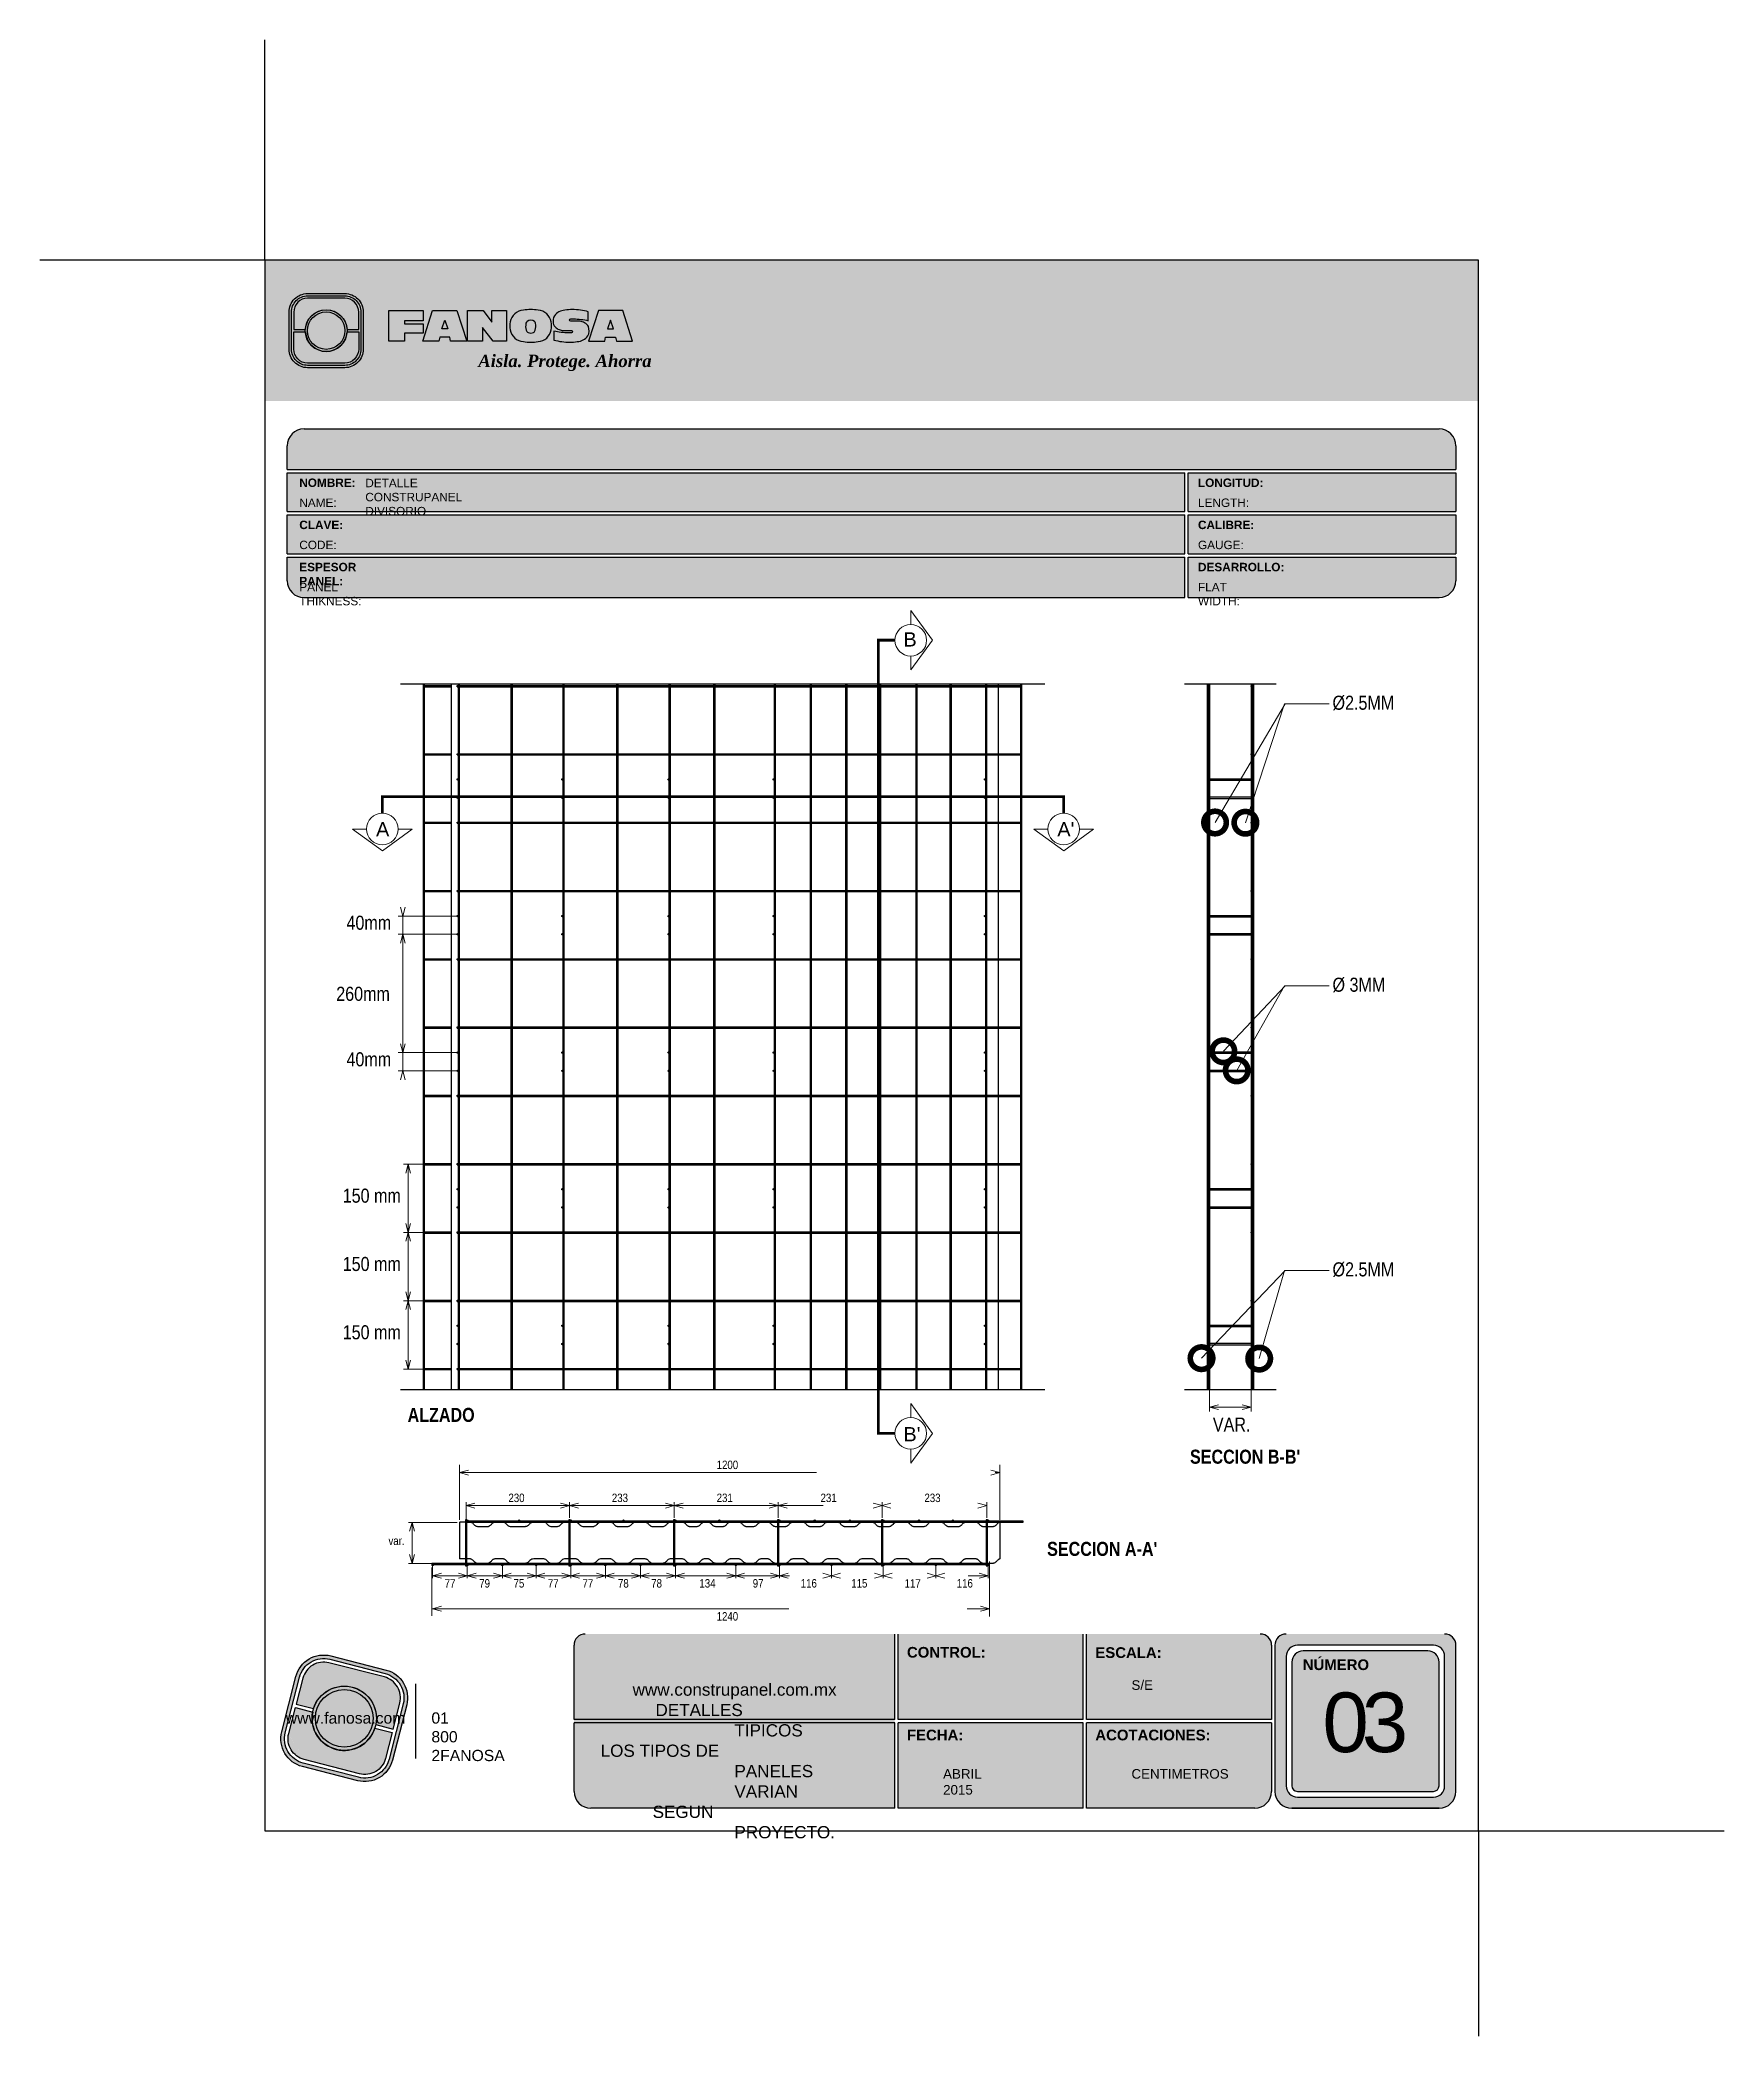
# Model space of a CAD drawing. Header units: millimetres. Extents: x 0 to 30, y 0 to 35.5.
import ezdxf

# ---------------------------------------------------------------- set-up
doc = ezdxf.new("R2010")
doc.units = ezdxf.units.MM
for name, pattern in [('ACAD_ISO08W100', [36, 24, -3, 6, -3]), ('CENTER', [2, 1.25, -0.25, 0.25, -0.25]), ('DASHED2', [9.525, 6.35, -3.175])]:
    doc.linetypes.add(name, pattern=pattern)
for name, color, linetype in [('conector', 5, 'Continuous'), ('CORTE', 7, 'Continuous'), ('eps', 251, 'Continuous'), ('longitudinal', 6, 'Continuous'), ('transversal', 1, 'Continuous')]:
    doc.layers.add(name, color=color, linetype=linetype)
doc.layers.add('TEXTO', color=7, linetype='DASHED2', lineweight=0)
doc.layers.add('TEXTO CUADRO DATOS', color=251, linetype='Continuous', lineweight=0)
doc.styles.add('Erika', font='techl___.ttf', dxfattribs={"height": 0.25})
doc.styles.add('OUTLINE', font='arial.ttf', dxfattribs={"height": 0.2})
doc.styles.get("Standard").update_dxf_attribs({"font": 'arial.ttf'})
doc.dimstyles.new('Erika', dxfattribs={"dimtxt": 0.25, "dimasz": 0.8, "dimexe": 0.5, "dimexo": 0.5, "dimgap": 0, "dimtad": 0, "dimlfac": 0.1, "dimzin": 1, "dimdsep": 46, "dimtxsty": 'Erika', "dimblk": 'DOTSMALL', "dimcen": 2.5, "dimse1": 1, "dimse2": 1, "dimclrd": 252, "dimclre": 252, "dimclrt": 256, "dimadec": 0, "dimazin": 0, "dimtfac": 1, "dimtmove": 0, "dimatfit": 3, "dimldrblk": 'DOTSMALL', "dimfxl": 1, "dimlwd": 0, "dimlwe": 0, "dimarcsym": 0})

msp = doc.modelspace()

# ---------------------------------------------------------------- texts
at = {"layer": 'CORTE', "color": 7, "lineweight": 15, "style": 'OUTLINE'}
for s, height, p in [('B', 0.253, (15.361, 24.722)), ('A', 0.253, (5.979, 21.345)), ("A'", 0.2531, (18.098, 21.345)), ("B'", 0.2531, (15.361, 10.582))]:
    msp.add_text(s, height=height, dxfattribs=at).set_placement(p)
at = {"layer": 'TEXTO', "linetype": 'ByBlock', "lineweight": 0, "char_height": 0.25, "style": 'Erika'}
for s, insert, attachment_point in [('%%C2.5MM ', (22.993, 23.847), 1), ('40mm', (5.453, 19.933), 1), ('%%C 3MM ', (22.993, 18.83), 1), ('260mm', (5.271, 18.668), 1), ('40mm', (5.453, 17.503), 1), ('%%C2.5MM ', (22.993, 13.766), 1), ('{\\fTechnicLite|b1|i0|c2|p2;ALZADO}', (7.733, 11.177), 3), ('VAR.', (20.865, 11.005), 1), ("{\\fTechnicLite|b1|i0|c2|p2;SECCION B-B'}", (22.419, 10.433), 3), ("{\\fTechnicLite|b1|i0|c2|p2;SECCION A-A'}", (19.877, 8.793), 3)]:
    msp.add_mtext(s, dxfattribs=dict(at, insert=insert, attachment_point=attachment_point))
at = {"layer": 'TEXTO', "linetype": 'ByBlock', "lineweight": 0, "width": 1.11187, "style": 'Erika'}
for s, insert, char_height, attachment_point in [('150 mm', (5.386, 15.077), 0.25, 1), ('150 mm', (5.386, 13.862), 0.25, 1), ('150 mm', (5.386, 12.647), 0.25, 1), ('1200', (12.038, 10.238), 0.15, 1), ('230', (8.334, 9.651), 0.15, 1), ('233', (10.174, 9.651), 0.15, 1), ('231', (12.038, 9.651), 0.15, 1), ('231', (13.886, 9.651), 0.15, 1), ('233', (15.734, 9.651), 0.15, 1), ('var.', (6.2, 8.734), 0.15, 7), ('77', (7.199, 7.978), 0.15, 7), ('79', (7.815, 7.978), 0.15, 7), ('75', (8.425, 7.978), 0.15, 7), ('77', (9.035, 7.978), 0.15, 7), ('77', (9.651, 7.978), 0.15, 7), ('78', (10.283, 7.978), 0.15, 7), ('78', (10.874, 7.978), 0.15, 7), ('134', (11.731, 7.978), 0.15, 7), ('97', (12.68, 7.978), 0.15, 7), ('116', (13.534, 7.978), 0.15, 7), ('115', (14.432, 7.978), 0.15, 7), ('117', (15.381, 7.978), 0.15, 7), ('116', (16.309, 7.978), 0.15, 7), ('1240', (12.038, 7.39), 0.15, 7)]:
    msp.add_mtext(s, dxfattribs=dict(at, insert=insert, char_height=char_height, attachment_point=attachment_point))
at = {"layer": 'TEXTO CUADRO DATOS', "attachment_point": 1}
for s, insert, char_height, width in [('{\\fArial|b1|i0|c0|p34;NOMBRE:}', (4.614, 27.711), 0.15, 0.00323), ('{\\fArial|b0|i0|c0|p34;DETALLE CONSTRUPANEL DIVISORIO}', (5.788, 27.706), 0.15, 0.00323), ('{\\fArial|b1|i0|c0|p34;LONGITUD:}', (20.6, 27.711), 0.15, 0.00323), ('{\\fArial|b0|i0|c0|p34;NAME:}', (4.614, 27.355), 0.15, 0.00323), ('{\\fArial|b0|i0|c0|p34;LENGTH:}', (20.6, 27.355), 0.15, 0.00323), ('{\\fArial|b1|i0|c0|p34;CLAVE:}', (4.614, 26.961), 0.15, 0.00323), ('{\\fArial|b1|i0|c0|p34;CALIBRE:}', (20.6, 26.961), 0.15, 0.00323), ('{\\fArial|b0|i0|c0|p34;CODE:}', (4.614, 26.605), 0.15, 0.00323), ('{\\fArial|b0|i0|c0|p34;GAUGE:}', (20.6, 26.605), 0.15, 0.00323), ('{\\fArial|b1|i0|c0|p34;ESPESOR PANEL:}', (4.614, 26.211), 0.15, 0.00323), ('{\\fArial|b1|i0|c0|p34;DESARROLLO:}', (20.6, 26.211), 0.15, 0.00323), ('{\\fArial|b0|i0|c0|p34;PANEL THIKNESS:}', (4.614, 25.855), 0.15, 0.00323), ('{\\fArial|b0|i0|c0|p34;FLAT WIDTH:}', (20.6, 25.855), 0.15, 0.00323), ('{\\fArial|b1|i0|c0|p34;CONTROL:}', (15.423, 6.923), 0.19, 0.00323), ('{\\fArial|b1|i0|c0|p34;ESCALA:}', (18.774, 6.918), 0.19, 0.00323), ('{\\fArial|b1|i0|c0|p34;NÚMERO}', (22.464, 6.702), 0.19, 0.00323), ('\\pi-1.8111;www.construpanel.com.mx\\P\\pi-1.4048;DETALLES TIPICOS\\P\\pi-2.3799;LOS TIPOS DE PANELES VARIAN\\P\\pi-1.4548;SEGUN PROYECTO.', (12.354, 6.273), 0.21742, 0.0037), ('{\\fArial|b0|i0|c0|p34;S/E}', (19.417, 6.33), 0.17, 0.00323), ('\\pi-0.59375;{\\T0.75;03}', (23.408, 6.112), 1.06042, 0.00457), ('{\\fArial|b1|i0|c0|p34;FECHA:}', (15.423, 5.451), 0.19, 0.00323), ('{\\fArial|b1|i0|c0|p34;ACOTACIONES:}', (18.774, 5.451), 0.19, 0.00323), ('{\\fArial|b0|i0|c0|p34;ABRIL 2015}', (16.066, 4.75), 0.17, 0.00323), ('{\\fArial|b0|i0|c0|p34;CENTIMETROS}', (19.417, 4.75), 0.17, 0.00323)]:
    msp.add_mtext(s, dxfattribs=dict(at, insert=insert, char_height=char_height, width=width))

# ---------------------------------------------------------------- blocks, each defined once
blk = doc.blocks.new('LOGO 1')
h = blk.add_hatch(color=7)
h.set_gradient(color1=(255, 255, 255), color2=(0, 0, 255), rotation=180, tint=1)
h.paths.add_polyline_path([(362.634, 273.301), (362.634, 270.801), (384.224, 270.801), (384.224, 273.301)])
at = {"true_color": 0xffffff}
h = blk.add_hatch(color=7, dxfattribs=at)
edge = h.paths.add_edge_path()
edge.add_arc((364.057, 271.721), 0.33, -90, 0, ccw=False)
edge.add_line((364.057, 271.391), (363.397, 271.391))
edge.add_arc((363.397, 271.721), 0.33, 180, 270, ccw=False)
edge.add_line((363.067, 271.721), (363.067, 272.381))
edge.add_arc((363.397, 272.381), 0.33, 90, 180, ccw=False)
edge.add_line((363.397, 272.711), (364.057, 272.711))
edge.add_arc((364.057, 272.381), 0.33, 0, 90, ccw=False)
edge.add_line((364.387, 272.381), (364.387, 271.721))
edge = h.paths.add_edge_path(flags=16)
edge.add_arc((364.057, 271.721), 0.289, 270, 360, ccw=False)
edge.add_line((364.057, 271.433), (363.397, 271.433))
edge.add_arc((363.397, 271.721), 0.289, 180, 270, ccw=False)
edge.add_line((363.109, 271.721), (363.109, 272.381))
edge.add_arc((363.397, 272.381), 0.289, 90, 180, ccw=False)
edge.add_line((363.397, 272.67), (364.057, 272.67))
edge.add_arc((364.057, 272.381), 0.289, 0, 90, ccw=False)
edge.add_line((364.346, 272.381), (364.346, 271.721))
for color, points in [(30, [(364.098, 272.072), (364.305, 272.072), (364.305, 272.381, 0.414214), (364.057, 272.629), (363.397, 272.629, 0.414214), (363.15, 272.381), (363.15, 272.072), (363.357, 272.072, -0.945905)]), (170, [(364.305, 271.721), (364.305, 272.031), (364.098, 272.031, -0.945905), (363.357, 272.031), (363.15, 272.031), (363.15, 271.721, 0.414214), (363.397, 271.474), (364.057, 271.474, 0.414214)])]:
    blk.add_hatch(color=color).paths.add_polyline_path(points)
h = blk.add_hatch(color=7, dxfattribs=at)
h.paths.add_polyline_path([(363.356, 272.051, 1), (364.099, 272.051, 1)])
h.paths.add_polyline_path([(364.06, 272.051, -1), (363.395, 272.051, -1)], flags=16)
blk.add_hatch(color=7, dxfattribs=at).paths.add_polyline_path([(364.842, 272.41), (365.45, 272.41), (365.45, 272.225), (365.12, 272.225), (365.12, 272.172), (365.45, 272.172), (365.45, 272.005), (365.12, 272.005), (365.12, 271.861), (364.842, 271.861)])
h = blk.add_hatch(color=7, dxfattribs=at)
h.paths.add_polyline_path([(365.621, 272.41), (365.449, 271.861), (365.733, 271.861), (365.748, 271.934), (365.927, 271.934), (365.941, 271.861), (366.226, 271.861), (366.054, 272.41)])
h.paths.add_polyline_path([(365.837, 272.237), (365.891, 272.081), (365.784, 272.081)], flags=16)
h = blk.add_hatch(color=7, dxfattribs=at)
h.paths.add_polyline_path([(366.936, 272.41), (366.671, 272.41), (366.671, 272.199), (366.522, 272.41), (366.24, 272.41), (366.24, 271.861), (366.505, 271.861), (366.505, 272.107), (366.695, 271.861), (366.936, 271.861)])
h.paths.add_polyline_path([(367.497, 272.414, 0.094039), (367.234, 272.414, 0.349778), (367.001, 272.207, 0.097373), (367.001, 272.064, 0.349778), (367.234, 271.857, 0.094039), (367.497, 271.857, 0.349778), (367.73, 272.064, 0.097373), (367.73, 272.207, 0.349778)])
h.paths.add_polyline_path([(367.3, 272.215, -0.379938), (367.431, 272.215, -0.158874), (367.45, 272.182, -0.126358), (367.446, 272.057, -0.214274), (367.413, 272.019, -0.222612), (367.318, 272.019, -0.214274), (367.285, 272.057, -0.126358), (367.281, 272.182, -0.158874)], flags=16)
h.paths.add_polyline_path([(368.078, 272.26), (368.128, 272.26, -0.058695), (368.39, 272.228), (368.39, 272.388, 0.06396), (368.105, 272.426, 0.046916), (367.973, 272.414, 0.222969), (367.786, 272.314, 0.165417), (367.767, 272.182, 0.195223), (367.816, 272.1, 0.077246), (367.888, 272.064, 0.080669), (367.961, 272.052), (368.09, 272.052, -1), (368.09, 272.011), (368.039, 272.011, -0.058695), (367.777, 272.044), (367.777, 271.883, 0.06396), (368.062, 271.845, 0.046916), (368.194, 271.857, 0.222969), (368.381, 271.957, 0.209114), (368.391, 272.123, 0.130102), (368.364, 272.161, 0.092678), (368.279, 272.208, 0.080669), (368.206, 272.22), (368.078, 272.22, -1)])
h.paths.add_polyline_path([(369.002, 272.41), (368.569, 272.41), (368.396, 271.861), (368.681, 271.861), (368.696, 271.934), (368.875, 271.934), (368.889, 271.861), (369.174, 271.861)])
h.paths.add_polyline_path([(368.785, 272.237), (368.839, 272.081), (368.732, 272.081)], flags=16)
h = blk.add_hatch(color=252)
h.set_gradient(color1=(132, 132, 132), rotation=70, tint=1, name='SPHERICAL')
h.paths.add_polyline_path([(364.06, 272.051, 1), (363.395, 272.051, 1)])
at = {"color": 7, "true_color": 0xffffff}
for points in [[(364.387, 271.721, -0.414214), (364.057, 271.391), (363.397, 271.391, -0.414214), (363.067, 271.721), (363.067, 272.381, -0.414214), (363.397, 272.711), (364.057, 272.711, -0.414214), (364.387, 272.381)], [(364.346, 271.721, -0.414214), (364.057, 271.433), (363.397, 271.433, -0.414214), (363.109, 271.721), (363.109, 272.381, -0.414214), (363.397, 272.67), (364.057, 272.67, -0.414214), (364.346, 272.381)], [(367.73, 272.207, 0.349778), (367.497, 272.414, 0.094039), (367.234, 272.414, 0.349778), (367.001, 272.207, 0.097373), (367.001, 272.064, 0.349778), (367.234, 271.857, 0.094039), (367.497, 271.857, 0.349778), (367.73, 272.064, 0.097373)], [(368.364, 272.161, 0.09281), (368.279, 272.208, 0.080669), (368.206, 272.22), (368.078, 272.22, -1), (368.078, 272.26), (368.128, 272.26, -0.058695), (368.39, 272.228), (368.39, 272.388, 0.06396), (368.105, 272.426, 0.046916), (367.973, 272.414, 0.222969), (367.786, 272.314, 0.165417), (367.767, 272.182, 0.195223), (367.816, 272.1, 0.077246), (367.888, 272.064, 0.080669), (367.961, 272.052), (368.09, 272.052, -1), (368.09, 272.011), (368.039, 272.011, -0.058695), (367.777, 272.044), (367.777, 271.883, 0.06396), (368.062, 271.845, 0.046916), (368.194, 271.857, 0.222969), (368.381, 271.957, 0.209114), (368.391, 272.123, 0.13418)], [(367.285, 272.057, 0.214274), (367.318, 272.019, 0.222612), (367.413, 272.019, 0.214274), (367.446, 272.057, 0.126358), (367.45, 272.182, 0.158874), (367.431, 272.215, 0.379938), (367.3, 272.215, 0.158874), (367.281, 272.182, 0.126358)]]:
    blk.add_lwpolyline(points, format="xyb", close=True, dxfattribs=at)
at = {"color": 30}
blk.add_lwpolyline([(364.305, 272.072), (364.305, 272.381, 0.414214), (364.057, 272.629), (363.397, 272.629, 0.414214), (363.15, 272.381), (363.15, 272.072), (363.357, 272.072, -0.945905), (364.098, 272.072)], format="xyb", close=True, dxfattribs=at)
at = {"color": 7, "true_color": 0xffffff}
for points in [[(364.842, 272.41), (365.45, 272.41), (365.45, 272.225), (365.12, 272.225), (365.12, 272.172), (365.45, 272.172), (365.45, 272.005), (365.12, 272.005), (365.12, 271.861), (364.842, 271.861)], [(365.733, 271.861), (365.449, 271.861), (365.621, 272.41), (366.054, 272.41), (366.226, 271.861), (365.941, 271.861), (365.927, 271.934), (365.748, 271.934)], [(366.505, 272.107), (366.505, 271.861), (366.24, 271.861), (366.24, 272.41), (366.522, 272.41), (366.671, 272.199), (366.671, 272.41), (366.936, 272.41), (366.936, 271.861), (366.695, 271.861)], [(368.875, 271.934), (368.889, 271.861), (369.174, 271.861), (369.002, 272.41), (368.569, 272.41), (368.396, 271.861), (368.681, 271.861), (368.696, 271.934)], [(365.784, 272.081), (365.837, 272.237), (365.891, 272.081)], [(368.839, 272.081), (368.785, 272.237), (368.732, 272.081)]]:
    blk.add_lwpolyline(points, close=True, dxfattribs=at)
at = {"color": 170}
blk.add_lwpolyline([(363.357, 272.031, 0.945905), (364.098, 272.031), (364.305, 272.031), (364.305, 271.721, -0.414214), (364.057, 271.474), (363.397, 271.474, -0.414214), (363.15, 271.721), (363.15, 272.031)], format="xyb", close=True, dxfattribs=at)
at = {"color": 7, "true_color": 0xffffff}
for radius in [0.371, 0.333]:
    blk.add_circle((363.727, 272.051), radius, dxfattribs=at)
at = {"color": 254, "insert": (366.432, 271.623), "char_height": 0.22, "width": 5.44848, "attachment_point": 1}
blk.add_mtext('{\\fBookman Old Style|b1|i1|c0|p18;\\C255;\\c16777215;Aisla. Protege. Ahorra}', dxfattribs=at)
blk = doc.blocks.new('LOGO GRIS')
at = {"true_color": 0xe3e3e3}
h = blk.add_hatch(color=254, dxfattribs=at)
edge = h.paths.add_edge_path()
edge.add_arc((2075.553, 279.298), 0.508, 255.6008, 345.6008, ccw=False)
edge.add_line((2075.427, 278.806), (2074.442, 279.058))
edge.add_arc((2074.569, 279.551), 0.508, 165.6008, 255.6008, ccw=False)
edge.add_line((2074.076, 279.677), (2074.329, 280.662))
edge.add_arc((2074.821, 280.535), 0.508, 75.6008, 165.6008, ccw=False)
edge.add_line((2074.948, 281.027), (2075.932, 280.775))
edge.add_arc((2075.806, 280.282), 0.508, -14.3992, 75.6008, ccw=False)
edge.add_line((2076.298, 280.156), (2076.045, 279.172))
edge = h.paths.add_edge_path(flags=16)
edge.add_arc((2075.553, 279.298), 0.445, 255.6008, 345.6008, ccw=False)
edge.add_line((2075.442, 278.867), (2074.458, 279.12))
edge.add_arc((2074.569, 279.551), 0.445, 165.6008, 255.6008, ccw=False)
edge.add_line((2074.138, 279.661), (2074.391, 280.646))
edge.add_arc((2074.821, 280.535), 0.445, 75.6008, 165.6008, ccw=False)
edge.add_line((2074.932, 280.966), (2075.916, 280.713))
edge.add_arc((2075.806, 280.282), 0.445, -14.3992, 75.6008, ccw=False)
edge.add_line((2076.236, 280.172), (2075.984, 279.187))
h = blk.add_hatch(color=254, dxfattribs=at)
edge = h.paths.add_edge_path()
edge.add_line((2076.056, 279.726), (2076.175, 280.188))
edge.add_arc((2075.806, 280.282), 0.381, 345.6008, 435.6008)
edge.add_line((2075.901, 280.652), (2074.916, 280.904))
edge.add_arc((2074.821, 280.535), 0.381, 75.6008, 165.6008)
edge.add_line((2074.452, 280.63), (2074.334, 280.168))
edge.add_line((2074.334, 280.168), (2074.642, 280.089))
edge.add_arc((2075.187, 279.917), 0.572, -11.2145, 162.416, ccw=False)
edge.add_line((2075.748, 279.805), (2076.056, 279.726))
h = blk.add_hatch(color=254, dxfattribs=at)
h.paths.add_polyline_path([(2074.615, 279.917, 1), (2075.759, 279.917, 1)])
h.paths.add_polyline_path([(2075.7, 279.917, -1), (2074.675, 279.917, -1)], flags=16)
h = blk.add_hatch(color=252)
h.set_gradient(color1=(132, 132, 132), rotation=70, tint=1, name='SPHERICAL')
h.paths.add_polyline_path([(2075.7, 279.917, 1), (2074.675, 279.917, 1)])
h = blk.add_hatch(color=254, dxfattribs=at)
edge = h.paths.add_edge_path()
edge.add_arc((2075.187, 279.917), 0.572, 168.7855, 342.416)
edge.add_line((2075.732, 279.744), (2076.041, 279.665))
edge.add_line((2076.041, 279.665), (2075.922, 279.203))
edge.add_arc((2075.553, 279.298), 0.381, 255.6008, 345.6008, ccw=False)
edge.add_line((2075.458, 278.929), (2074.474, 279.182))
edge.add_arc((2074.569, 279.551), 0.381, 165.6008, 255.6008, ccw=False)
edge.add_line((2074.199, 279.645), (2074.318, 280.107))
edge.add_line((2074.318, 280.107), (2074.626, 280.028))
at = {"color": 254, "true_color": 0xe3e3e3}
for points in [[(2076.045, 279.172, -0.414214), (2075.427, 278.806), (2074.442, 279.058, -0.414214), (2074.076, 279.677), (2074.329, 280.662, -0.414214), (2074.948, 281.027), (2075.932, 280.775, -0.414214), (2076.298, 280.156)], [(2075.984, 279.187, -0.414214), (2075.442, 278.867), (2074.458, 279.12, -0.414214), (2074.138, 279.661), (2074.391, 280.646, -0.414214), (2074.932, 280.966), (2075.916, 280.713, -0.414214), (2076.236, 280.172)], [(2076.056, 279.726), (2076.175, 280.188, 0.414214), (2075.901, 280.652), (2074.916, 280.904, 0.414214), (2074.452, 280.63), (2074.334, 280.168), (2074.642, 280.089, -0.945905), (2075.748, 279.805)], [(2074.626, 280.028, 0.945905), (2075.732, 279.744), (2076.041, 279.665), (2075.922, 279.203, -0.414214), (2075.458, 278.929), (2074.474, 279.182, -0.414214), (2074.199, 279.645), (2074.318, 280.107)]]:
    blk.add_lwpolyline(points, format="xyb", close=True, dxfattribs=at)
for radius in [0.572, 0.513]:
    blk.add_circle((2075.187, 279.917), radius, dxfattribs=at)
blk = doc.blocks.new('FANOSA')
at = {"color": 253, "true_color": 0xb3b3b3, "const_width": 0.02}
blk.add_lwpolyline([(365.318, 247.98), (365.318, 246.643)], dxfattribs=at)
at = {"color": 254}
blk.add_blockref('LOGO GRIS', (-1711.139, -32.554), dxfattribs=at)
at = {"layer": 'TEXTO CUADRO DATOS', "char_height": 0.2, "width": 0.00323, "attachment_point": 1}
for s, insert in [('{\\fArial|b0|i0|c0|p34;www.fanosa.com}', (363.008, 247.468)), ('{\\fArial|b0|i0|c0|p34;01 800 2FANOSA}', (365.599, 247.468))]:
    blk.add_mtext(s, dxfattribs=dict(at, insert=insert))
blk = doc.blocks.new('_DotSmall')
at = {"color": 0, "linetype": 'ByBlock', "const_width": 0.5}
blk.add_lwpolyline([(-0.0625, 0, 1), (0.0625, 0, 1)], format="xyb", close=True, dxfattribs=at)

# ---------------------------------------------------------------- hatches: boundary and pattern name
at = {"true_color": 0xb3b3b3}
for points in [[(25.188, 27.873), (25.188, 28.293, 0.414214), (24.888, 28.593), (4.698, 28.593, 0.414214), (4.398, 28.293), (4.398, 27.873)], [(15.207, 4.053), (15.207, 5.633), (15.207, 7.153), (9.701, 7.153, 0.414214), (9.501, 6.953), (9.501, 5.633), (9.501, 4.353, 0.414214), (9.801, 4.053)]]:
    msp.add_hatch(color=253, dxfattribs=at).paths.add_polyline_path(points)
h = msp.add_hatch(color=253, dxfattribs=at)
h.paths.add_polyline_path([(4.398, 27.813), (4.398, 27.123), (20.368, 27.123), (20.368, 27.813)])
h.paths.add_polyline_path([(20.368, 26.373), (20.368, 27.063), (4.398, 27.063), (4.398, 26.373)])
h.paths.add_polyline_path([(20.368, 25.593), (20.368, 26.313), (4.398, 26.313), (4.398, 25.893, 0.414214), (4.698, 25.593)])
h.paths.add_polyline_path([(20.428, 26.313), (20.428, 25.593), (24.888, 25.593, 0.414214), (25.188, 25.893), (25.188, 26.313)])
h.paths.add_polyline_path([(20.428, 27.063), (20.428, 26.373), (25.188, 26.373), (25.188, 27.063)])
h.paths.add_polyline_path([(20.428, 27.813), (20.428, 27.123), (25.188, 27.123), (25.188, 27.813)])
h = msp.add_hatch(color=253, dxfattribs=at)
h.paths.add_polyline_path([(22.169, 7.153, 0.414214), (21.969, 6.953), (21.969, 4.353, 0.414214), (22.269, 4.053), (24.888, 4.053, 0.414214), (25.188, 4.353), (25.188, 6.953, 0.414214), (24.988, 7.153)])
h.paths.add_polyline_path([(24.988, 6.753), (24.988, 4.453, -0.414214), (24.788, 4.253), (22.369, 4.253, -0.414214), (22.169, 4.453), (22.169, 6.753, -0.414214), (22.369, 6.953), (24.788, 6.953, -0.414214)], flags=16)
h.paths.add_polyline_path([(24.888, 6.653), (24.888, 4.453, -0.414214), (24.788, 4.353), (22.369, 4.353, -0.414214), (22.269, 4.453), (22.269, 6.653, -0.414214), (22.469, 6.853), (24.688, 6.853, -0.414214)], flags=0)
h.paths.add_polyline_path([(22.873, 6.559), (24.176, 6.559), (24.176, 4.303), (22.873, 4.303)], flags=8)
h.paths.add_polyline_path([(22.417, 8.338), (23.661, 8.338), (23.661, 8.047), (22.417, 8.047)], flags=9)
h = msp.add_hatch(color=253, dxfattribs=at)
h.paths.add_polyline_path([(22.169, 7.153, 0.414214), (21.969, 6.953), (21.969, 4.353, 0.414214), (22.269, 4.053), (24.888, 4.053, 0.414214), (25.188, 4.353), (25.188, 6.953, 0.414214), (24.988, 7.153)])
h.paths.add_polyline_path([(24.988, 6.753), (24.988, 4.453, -0.414214), (24.788, 4.253), (22.369, 4.253, -0.414214), (22.169, 4.453), (22.169, 6.753, -0.414214), (22.369, 6.953), (24.788, 6.953, -0.414214)], flags=16)
h.paths.add_polyline_path([(24.888, 6.653), (24.888, 4.453, -0.414214), (24.788, 4.353), (22.369, 4.353, -0.414214), (22.269, 4.453), (22.269, 6.653, -0.414214), (22.469, 6.853), (24.688, 6.853, -0.414214)], flags=0)
h.paths.add_polyline_path([(22.873, 6.559), (24.176, 6.559), (24.176, 4.303), (22.873, 4.303)], flags=8)
h.paths.add_polyline_path([(22.417, 8.338), (23.661, 8.338), (23.661, 8.047), (22.417, 8.047)], flags=9)
h = msp.add_hatch(color=253, dxfattribs=at)
h.paths.add_polyline_path([(18.558, 5.633), (18.558, 7.153), (15.267, 7.153), (15.267, 5.633)])
h.paths.add_polyline_path([(18.558, 5.573), (15.267, 5.573), (15.267, 4.053), (18.558, 4.053)])
h.paths.add_polyline_path([(18.618, 5.573), (18.618, 4.053), (21.609, 4.053, 0.414214), (21.909, 4.353), (21.909, 5.573)])
h.paths.add_polyline_path([(18.618, 7.153), (18.618, 5.633), (21.909, 5.633), (21.909, 6.953, 0.414214), (21.709, 7.153)])
at = {"layer": 'conector'}
h = msp.add_hatch(color=256, dxfattribs=at)
h.dxf.hatch_style = 1
h.paths.add_polyline_path([(7.42, 22.357, 1), (7.444, 22.357, 1)])
h = msp.add_hatch(color=256, dxfattribs=at)
h.dxf.hatch_style = 1
h.paths.add_polyline_path([(7.42, 22.033, 1), (7.444, 22.033, 1)])
h = msp.add_hatch(color=256, dxfattribs=at)
h.dxf.hatch_style = 1
h.paths.add_polyline_path([(9.283, 22.357, 1), (9.307, 22.357, 1)])
h = msp.add_hatch(color=256, dxfattribs=at)
h.dxf.hatch_style = 1
h.paths.add_polyline_path([(9.283, 22.033, 1), (9.307, 22.033, 1)])
h = msp.add_hatch(color=256, dxfattribs=at)
h.dxf.hatch_style = 1
h.paths.add_polyline_path([(11.17, 22.357, 1), (11.195, 22.357, 1)])
h = msp.add_hatch(color=256, dxfattribs=at)
h.dxf.hatch_style = 1
h.paths.add_polyline_path([(11.17, 22.033, 1), (11.195, 22.033, 1)])
h = msp.add_hatch(color=256, dxfattribs=at)
h.dxf.hatch_style = 1
h.paths.add_polyline_path([(13.042, 22.357, 1), (13.066, 22.357, 1)])
h = msp.add_hatch(color=256, dxfattribs=at)
h.dxf.hatch_style = 1
h.paths.add_polyline_path([(13.042, 22.033, 1), (13.066, 22.033, 1)])
h = msp.add_hatch(color=256, dxfattribs=at)
h.dxf.hatch_style = 1
h.paths.add_polyline_path([(14.913, 22.357, 1), (14.937, 22.357, 1)])
h = msp.add_hatch(color=256, dxfattribs=at)
h.dxf.hatch_style = 1
h.paths.add_polyline_path([(14.913, 22.033, 1), (14.937, 22.033, 1)])
h = msp.add_hatch(color=256, dxfattribs=at)
h.dxf.hatch_style = 1
h.paths.add_polyline_path([(16.8, 22.357, 1), (16.824, 22.357, 1)])
h = msp.add_hatch(color=256, dxfattribs=at)
h.dxf.hatch_style = 1
h.paths.add_polyline_path([(16.8, 22.033, 1), (16.824, 22.033, 1)])
h = msp.add_hatch(color=256, dxfattribs=at)
h.dxf.hatch_style = 1
h.paths.add_polyline_path([(7.42, 19.927, 1), (7.444, 19.927, 1)])
h = msp.add_hatch(color=256, dxfattribs=at)
h.dxf.hatch_style = 1
h.paths.add_polyline_path([(9.283, 19.927, 1), (9.307, 19.927, 1)])
h = msp.add_hatch(color=256, dxfattribs=at)
h.dxf.hatch_style = 1
h.paths.add_polyline_path([(11.17, 19.927, 1), (11.195, 19.927, 1)])
h = msp.add_hatch(color=256, dxfattribs=at)
h.dxf.hatch_style = 1
h.paths.add_polyline_path([(13.042, 19.927, 1), (13.066, 19.927, 1)])
h = msp.add_hatch(color=256, dxfattribs=at)
h.dxf.hatch_style = 1
h.paths.add_polyline_path([(14.913, 19.927, 1), (14.937, 19.927, 1)])
h = msp.add_hatch(color=256, dxfattribs=at)
h.dxf.hatch_style = 1
h.paths.add_polyline_path([(16.8, 19.927, 1), (16.824, 19.927, 1)])
h = msp.add_hatch(color=256, dxfattribs=at)
h.dxf.hatch_style = 1
h.paths.add_polyline_path([(7.42, 19.603, 1), (7.444, 19.603, 1)])
h = msp.add_hatch(color=256, dxfattribs=at)
h.dxf.hatch_style = 1
h.paths.add_polyline_path([(9.283, 19.603, 1), (9.307, 19.603, 1)])
h = msp.add_hatch(color=256, dxfattribs=at)
h.dxf.hatch_style = 1
h.paths.add_polyline_path([(11.17, 19.603, 1), (11.195, 19.603, 1)])
h = msp.add_hatch(color=256, dxfattribs=at)
h.dxf.hatch_style = 1
h.paths.add_polyline_path([(13.042, 19.603, 1), (13.066, 19.603, 1)])
h = msp.add_hatch(color=256, dxfattribs=at)
h.dxf.hatch_style = 1
h.paths.add_polyline_path([(14.913, 19.603, 1), (14.937, 19.603, 1)])
h = msp.add_hatch(color=256, dxfattribs=at)
h.dxf.hatch_style = 1
h.paths.add_polyline_path([(16.8, 19.603, 1), (16.824, 19.603, 1)])
h = msp.add_hatch(color=256, dxfattribs=at)
h.dxf.hatch_style = 1
h.paths.add_polyline_path([(7.42, 17.497, 1), (7.444, 17.497, 1)])
h = msp.add_hatch(color=256, dxfattribs=at)
h.dxf.hatch_style = 1
h.paths.add_polyline_path([(9.283, 17.497, 1), (9.307, 17.497, 1)])
h = msp.add_hatch(color=256, dxfattribs=at)
h.dxf.hatch_style = 1
h.paths.add_polyline_path([(11.17, 17.497, 1), (11.195, 17.497, 1)])
h = msp.add_hatch(color=256, dxfattribs=at)
h.dxf.hatch_style = 1
h.paths.add_polyline_path([(13.042, 17.497, 1), (13.066, 17.497, 1)])
h = msp.add_hatch(color=256, dxfattribs=at)
h.dxf.hatch_style = 1
h.paths.add_polyline_path([(14.913, 17.497, 1), (14.937, 17.497, 1)])
h = msp.add_hatch(color=256, dxfattribs=at)
h.dxf.hatch_style = 1
h.paths.add_polyline_path([(16.8, 17.497, 1), (16.824, 17.497, 1)])
h = msp.add_hatch(color=256, dxfattribs=at)
h.dxf.hatch_style = 1
h.paths.add_polyline_path([(7.42, 17.173, 1), (7.444, 17.173, 1)])
h = msp.add_hatch(color=256, dxfattribs=at)
h.dxf.hatch_style = 1
h.paths.add_polyline_path([(9.283, 17.173, 1), (9.307, 17.173, 1)])
h = msp.add_hatch(color=256, dxfattribs=at)
h.dxf.hatch_style = 1
h.paths.add_polyline_path([(11.17, 17.173, 1), (11.195, 17.173, 1)])
h = msp.add_hatch(color=256, dxfattribs=at)
h.dxf.hatch_style = 1
h.paths.add_polyline_path([(13.042, 17.173, 1), (13.066, 17.173, 1)])
h = msp.add_hatch(color=256, dxfattribs=at)
h.dxf.hatch_style = 1
h.paths.add_polyline_path([(14.913, 17.173, 1), (14.937, 17.173, 1)])
h = msp.add_hatch(color=256, dxfattribs=at)
h.dxf.hatch_style = 1
h.paths.add_polyline_path([(16.8, 17.173, 1), (16.824, 17.173, 1)])
h = msp.add_hatch(color=256, dxfattribs=at)
h.dxf.hatch_style = 1
h.paths.add_polyline_path([(7.42, 15.067, 1), (7.444, 15.067, 1)])
h = msp.add_hatch(color=256, dxfattribs=at)
h.dxf.hatch_style = 1
h.paths.add_polyline_path([(9.283, 15.067, 1), (9.307, 15.067, 1)])
h = msp.add_hatch(color=256, dxfattribs=at)
h.dxf.hatch_style = 1
h.paths.add_polyline_path([(11.17, 15.067, 1), (11.195, 15.067, 1)])
h = msp.add_hatch(color=256, dxfattribs=at)
h.dxf.hatch_style = 1
h.paths.add_polyline_path([(13.042, 15.067, 1), (13.066, 15.067, 1)])
h = msp.add_hatch(color=256, dxfattribs=at)
h.dxf.hatch_style = 1
h.paths.add_polyline_path([(14.913, 15.067, 1), (14.937, 15.067, 1)])
h = msp.add_hatch(color=256, dxfattribs=at)
h.dxf.hatch_style = 1
h.paths.add_polyline_path([(16.8, 15.067, 1), (16.824, 15.067, 1)])
h = msp.add_hatch(color=256, dxfattribs=at)
h.dxf.hatch_style = 1
h.paths.add_polyline_path([(7.42, 14.743, 1), (7.444, 14.743, 1)])
h = msp.add_hatch(color=256, dxfattribs=at)
h.dxf.hatch_style = 1
h.paths.add_polyline_path([(9.283, 14.743, 1), (9.307, 14.743, 1)])
h = msp.add_hatch(color=256, dxfattribs=at)
h.dxf.hatch_style = 1
h.paths.add_polyline_path([(11.17, 14.743, 1), (11.195, 14.743, 1)])
h = msp.add_hatch(color=256, dxfattribs=at)
h.dxf.hatch_style = 1
h.paths.add_polyline_path([(13.042, 14.743, 1), (13.066, 14.743, 1)])
h = msp.add_hatch(color=256, dxfattribs=at)
h.dxf.hatch_style = 1
h.paths.add_polyline_path([(14.913, 14.743, 1), (14.937, 14.743, 1)])
h = msp.add_hatch(color=256, dxfattribs=at)
h.dxf.hatch_style = 1
h.paths.add_polyline_path([(16.8, 14.743, 1), (16.824, 14.743, 1)])
h = msp.add_hatch(color=256, dxfattribs=at)
h.dxf.hatch_style = 1
h.paths.add_polyline_path([(7.42, 12.637, 1), (7.444, 12.637, 1)])
h = msp.add_hatch(color=256, dxfattribs=at)
h.dxf.hatch_style = 1
h.paths.add_polyline_path([(9.283, 12.637, 1), (9.307, 12.637, 1)])
h = msp.add_hatch(color=256, dxfattribs=at)
h.dxf.hatch_style = 1
h.paths.add_polyline_path([(11.17, 12.637, 1), (11.195, 12.637, 1)])
h = msp.add_hatch(color=256, dxfattribs=at)
h.dxf.hatch_style = 1
h.paths.add_polyline_path([(13.042, 12.637, 1), (13.066, 12.637, 1)])
h = msp.add_hatch(color=256, dxfattribs=at)
h.dxf.hatch_style = 1
h.paths.add_polyline_path([(14.913, 12.637, 1), (14.937, 12.637, 1)])
h = msp.add_hatch(color=256, dxfattribs=at)
h.dxf.hatch_style = 1
h.paths.add_polyline_path([(16.8, 12.637, 1), (16.824, 12.637, 1)])
h = msp.add_hatch(color=256, dxfattribs=at)
h.dxf.hatch_style = 1
h.paths.add_polyline_path([(7.42, 12.313, 1), (7.444, 12.313, 1)])
h = msp.add_hatch(color=256, dxfattribs=at)
h.dxf.hatch_style = 1
h.paths.add_polyline_path([(9.283, 12.313, 1), (9.307, 12.313, 1)])
h = msp.add_hatch(color=256, dxfattribs=at)
h.dxf.hatch_style = 1
h.paths.add_polyline_path([(11.17, 12.313, 1), (11.195, 12.313, 1)])
h = msp.add_hatch(color=256, dxfattribs=at)
h.dxf.hatch_style = 1
h.paths.add_polyline_path([(13.042, 12.313, 1), (13.066, 12.313, 1)])
h = msp.add_hatch(color=256, dxfattribs=at)
h.dxf.hatch_style = 1
h.paths.add_polyline_path([(14.913, 12.313, 1), (14.937, 12.313, 1)])
h = msp.add_hatch(color=256, dxfattribs=at)
h.dxf.hatch_style = 1
h.paths.add_polyline_path([(16.8, 12.313, 1), (16.824, 12.313, 1)])

# ---------------------------------------------------------------- linework, layer by layer
at = {"color": 254, "true_color": 0xe3e3e3}
for p, q in [((3.998, 31.593), (3.998, 35.514)), ((3.998, 31.593), (0, 31.593)), ((25.588, 3.653), (25.588, 0)), ((25.588, 3.653), (29.958, 3.653)), ((25.588, 3.653), (25.588, 0))]:
    msp.add_line(p, q, dxfattribs=at)
at = {"color": 253, "true_color": 0xb3b3b3}
for p, q in [((4.698, 28.593), (24.888, 28.593)), ((4.398, 27.873), (4.398, 28.293)), ((25.188, 28.293), (25.188, 27.873)), ((4.398, 27.873), (25.188, 27.873)), ((4.398, 27.123), (4.398, 27.813)), ((4.398, 27.813), (20.368, 27.813)), ((20.368, 27.123), (20.368, 27.813)), ((20.428, 27.813), (25.188, 27.813)), ((20.428, 27.123), (20.428, 27.813)), ((25.188, 27.813), (25.188, 27.123)), ((4.398, 27.123), (20.368, 27.123)), ((4.398, 26.373), (4.398, 27.063)), ((4.398, 27.063), (20.368, 27.063)), ((20.368, 26.373), (20.368, 27.063)), ((20.428, 27.123), (25.188, 27.123)), ((20.428, 27.063), (25.188, 27.063)), ((20.428, 26.373), (20.428, 27.063)), ((25.188, 27.063), (25.188, 26.373)), ((4.398, 26.373), (20.368, 26.373)), ((4.398, 25.893), (4.398, 26.313)), ((4.398, 26.313), (20.368, 26.313)), ((20.368, 25.593), (20.368, 26.313)), ((20.428, 26.373), (25.188, 26.373)), ((20.428, 26.313), (25.188, 26.313)), ((20.428, 25.593), (20.428, 26.313)), ((25.188, 26.313), (25.188, 25.893)), ((4.698, 25.593), (20.368, 25.593)), ((20.428, 25.593), (24.888, 25.593)), ((15.207, 5.633), (15.207, 7.153)), ((15.267, 5.633), (15.267, 7.153)), ((18.558, 5.633), (18.558, 7.153)), ((18.618, 5.633), (18.618, 7.153)), ((9.501, 5.633), (9.501, 6.953)), ((21.909, 6.953), (21.909, 5.633)), ((21.969, 6.953), (21.969, 4.353)), ((22.169, 6.753), (22.169, 4.453)), ((24.788, 6.953), (22.369, 6.953)), ((24.788, 6.953), (22.369, 6.953)), ((24.688, 6.853), (22.469, 6.853)), ((24.688, 6.853), (22.469, 6.853)), ((24.988, 4.453), (24.988, 6.753)), ((24.988, 4.453), (24.988, 6.753)), ((25.188, 4.353), (25.188, 6.953)), ((25.188, 4.353), (25.188, 6.953)), ((22.269, 6.653), (22.269, 4.453)), ((24.888, 4.453), (24.888, 6.653)), ((24.888, 4.453), (24.888, 6.653)), ((15.207, 5.633), (9.501, 5.633)), ((15.207, 5.573), (9.501, 5.573)), ((9.501, 4.353), (9.501, 5.573)), ((15.207, 4.053), (15.207, 5.573)), ((18.558, 5.633), (15.267, 5.633)), ((15.267, 4.053), (15.267, 5.573)), ((18.558, 5.573), (15.267, 5.573)), ((18.558, 4.053), (18.558, 5.573)), ((21.909, 5.633), (18.618, 5.633)), ((18.618, 4.053), (18.618, 5.573)), ((21.909, 5.573), (18.618, 5.573)), ((21.909, 5.573), (21.909, 4.353)), ((22.369, 4.353), (24.788, 4.353)), ((22.369, 4.353), (24.788, 4.353)), ((15.207, 4.053), (9.801, 4.053)), ((18.558, 4.053), (15.267, 4.053)), ((21.609, 4.053), (18.618, 4.053)), ((24.888, 4.053), (22.269, 4.053)), ((22.269, 4.053), (24.888, 4.053)), ((24.888, 4.053), (22.269, 4.053)), ((22.269, 4.053), (24.888, 4.053)), ((22.369, 4.253), (24.788, 4.253)), ((22.369, 4.253), (24.788, 4.253))]:
    msp.add_line(p, q, dxfattribs=at)
at = {"linetype": 'ACAD_ISO08W100', "ltscale": 2}
for p, q in [((6.416, 24.056), (17.873, 24.056)), ((20.358, 24.056), (21.991, 24.056)), ((6.416, 11.501), (17.873, 11.501)), ((20.358, 11.501), (21.991, 11.501))]:
    msp.add_line(p, q, dxfattribs=at)
at = {"color": 254, "true_color": 0xe3e3e3}
msp.add_lwpolyline([(3.998, 3.653), (25.588, 3.653), (25.588, 31.593), (3.998, 31.593)], close=True, dxfattribs=at)
at = {"color": 253, "true_color": 0xb3b3b3}
for centre, radius, start, end in [((4.698, 28.293), 0.3, 90, 180), ((24.888, 28.293), 0.3, 0, 90), ((4.698, 25.893), 0.3, 180, 270), ((24.888, 25.893), 0.3, 270, 0), ((9.701, 6.953), 0.2, 90, 180), ((21.709, 6.953), 0.2, 0, 90), ((22.169, 6.953), 0.2, 90, 180), ((24.988, 6.953), 0.2, 0, 90), ((24.988, 6.953), 0.2, 0, 90), ((22.369, 6.753), 0.2, 90, 180), ((22.469, 6.653), 0.2, 90, 180), ((24.688, 6.653), 0.2, 0, 90), ((24.688, 6.653), 0.2, 0, 90), ((24.788, 6.753), 0.2, 0, 90), ((24.788, 6.753), 0.2, 0, 90), ((9.801, 4.353), 0.3, 180, 270), ((21.609, 4.353), 0.3, 270, 0), ((22.269, 4.353), 0.3, 180, 270), ((22.269, 4.353), 0.3, 180, 270), ((22.369, 4.453), 0.2, 180, 270), ((22.369, 4.453), 0.1, 180, 270), ((24.788, 4.453), 0.2, 270, 0), ((24.788, 4.453), 0.1, 270, 360), ((24.788, 4.453), 0.2, 270, 0), ((24.788, 4.453), 0.1, 270, 360), ((24.888, 4.353), 0.3, 270, 0), ((24.888, 4.353), 0.3, 270, 0), ((24.888, 4.353), 0.3, 270, 0), ((24.888, 4.353), 0.3, 270, 0)]:
    msp.add_arc(centre, radius, start, end, dxfattribs=at)
at = {"layer": 'conector'}
for p, q in [((20.784, 22.369), (21.566, 22.369)), ((20.784, 22.345), (21.566, 22.345)), ((20.784, 22.045), (21.566, 22.045)), ((20.784, 22.021), (21.566, 22.021)), ((20.784, 19.939), (21.566, 19.939)), ((20.784, 19.915), (21.566, 19.915)), ((20.784, 19.615), (21.566, 19.615)), ((20.784, 19.591), (21.566, 19.591)), ((20.784, 17.509), (21.566, 17.509)), ((20.784, 17.485), (21.566, 17.485)), ((20.784, 17.185), (21.566, 17.185)), ((20.784, 17.161), (21.566, 17.161)), ((20.784, 15.079), (21.566, 15.079)), ((20.784, 15.055), (21.566, 15.055)), ((20.784, 14.755), (21.566, 14.755)), ((20.784, 14.731), (21.566, 14.731)), ((20.784, 12.649), (21.566, 12.649)), ((20.784, 12.625), (21.566, 12.625)), ((20.784, 12.325), (21.566, 12.325)), ((20.784, 12.301), (21.566, 12.301))]:
    msp.add_line(p, q, dxfattribs=at)
for points in [[(7.592, 9.182), (7.568, 9.182), (7.568, 8.369), (7.592, 8.369)], [(9.432, 9.182), (9.408, 9.182), (9.408, 8.369), (9.432, 8.369)], [(11.296, 9.182), (11.272, 9.182), (11.272, 8.369), (11.296, 8.369)], [(13.144, 9.182), (13.12, 9.182), (13.12, 8.369), (13.144, 8.369)], [(14.992, 9.182), (14.968, 9.182), (14.968, 8.369), (14.992, 8.369)], [(16.856, 9.182), (16.832, 9.182), (16.832, 8.369), (16.856, 8.369)]]:
    msp.add_lwpolyline(points, close=True, dxfattribs=at)
for centre in [(7.432, 22.357), (7.432, 22.033), (9.295, 22.357), (9.295, 22.033), (11.183, 22.357), (11.183, 22.033), (13.054, 22.357), (13.054, 22.033), (14.925, 22.357), (14.925, 22.033), (16.812, 22.357), (16.812, 22.033), (7.432, 19.927), (9.295, 19.927), (11.183, 19.927), (13.054, 19.927), (14.925, 19.927), (16.812, 19.927), (7.432, 19.603), (9.295, 19.603), (11.183, 19.603), (13.054, 19.603), (14.925, 19.603), (16.812, 19.603), (7.432, 17.497), (9.295, 17.497), (11.183, 17.497), (13.054, 17.497), (14.925, 17.497), (16.812, 17.497), (7.432, 17.173), (9.295, 17.173), (11.183, 17.173), (13.054, 17.173), (14.925, 17.173), (16.812, 17.173), (7.432, 15.067), (9.295, 15.067), (11.183, 15.067), (13.054, 15.067), (14.925, 15.067), (16.812, 15.067), (7.432, 14.743), (9.295, 14.743), (11.183, 14.743), (13.054, 14.743), (14.925, 14.743), (16.812, 14.743), (7.432, 12.637), (9.295, 12.637), (11.183, 12.637), (13.054, 12.637), (14.925, 12.637), (16.812, 12.637), (7.432, 12.313), (9.295, 12.313), (11.183, 12.313), (13.054, 12.313), (14.925, 12.313), (16.812, 12.313)]:
    msp.add_circle(centre, 0.0121, dxfattribs=at)
at = {"layer": 'CORTE', "color": 7, "lineweight": 15}
for p, q in [((15.491, 25.362), (15.877, 24.834)), ((15.491, 25.362), (15.877, 24.834)), ((15.491, 25.362), (15.491, 25.115)), ((15.491, 24.305), (15.877, 24.834)), ((15.491, 24.305), (15.877, 24.834)), ((15.491, 24.552), (15.491, 24.305)), ((5.563, 21.474), (6.091, 21.088)), ((5.563, 21.474), (6.091, 21.088)), ((5.563, 21.474), (5.81, 21.474)), ((6.62, 21.474), (6.091, 21.088)), ((6.62, 21.474), (6.091, 21.088)), ((6.373, 21.474), (6.62, 21.474)), ((17.682, 21.474), (18.211, 21.088)), ((17.682, 21.474), (18.211, 21.088)), ((17.682, 21.474), (17.929, 21.474)), ((17.682, 21.474), (18.211, 21.088)), ((18.739, 21.474), (18.211, 21.088)), ((18.739, 21.474), (18.211, 21.088)), ((18.739, 21.474), (18.211, 21.088)), ((18.492, 21.474), (18.739, 21.474)), ((15.491, 11.252), (15.877, 10.723)), ((15.491, 11.252), (15.877, 10.723)), ((15.491, 11.005), (15.491, 11.252)), ((15.491, 10.195), (15.877, 10.723)), ((15.491, 10.195), (15.877, 10.723)), ((15.491, 10.195), (15.491, 10.442))]:
    msp.add_line(p, q, dxfattribs=at)
at = {"layer": 'CORTE', "color": 7, "linetype": 'CENTER', "lineweight": 15, "ltscale": 0.5, "const_width": 0.05}
for points in [[(14.915, 24.752), (14.915, 24.834), (15.21, 24.834)], [(14.915, 24.834), (14.915, 10.723), (15.21, 10.723)], [(18.211, 22.05), (6.091, 22.05), (6.091, 21.755)], [(16.984, 22.05), (18.211, 22.05), (18.211, 21.755)]]:
    msp.add_lwpolyline(points, dxfattribs=at)
at = {"layer": 'CORTE', "color": 0, "lineweight": 15}
for centre in [(15.491, 24.834), (6.091, 21.474), (18.211, 21.474), (15.491, 10.723)]:
    msp.add_circle(centre, 0.281, dxfattribs=at)
at = {"layer": 'eps'}
for p, q in [((7.32, 11.501), (7.32, 24.056)), ((17.05, 11.501), (17.05, 24.056)), ((20.804, 24.056), (20.804, 11.501)), ((21.546, 24.056), (21.546, 11.501)), ((7.465, 9.141), (7.465, 8.488)), ((17.075, 9.14), (17.075, 8.488))]:
    msp.add_line(p, q, dxfattribs=at)
for points in [[(17.075, 9.14, 0.038153), (17.06, 9.136, 0.0624), (17.039, 9.123, 0.072679), (17.019, 9.102, -0.072679), (16.999, 9.081, -0.072679), (16.973, 9.067, -0.048406), (16.955, 9.062), (16.773, 9.062, -0.031259), (16.757, 9.068, -0.031259), (16.741, 9.076, -0.048406), (16.726, 9.088, -0.048406), (16.713, 9.102, 0.024189), (16.707, 9.11, 0.048406), (16.693, 9.123, 0.024189), (16.685, 9.128, 0.024189), (16.677, 9.133, 0.024189), (16.668, 9.137, 0.024189), (16.659, 9.14, 0.024189), (16.649, 9.142), (16.467, 9.142, 0.048406), (16.449, 9.137, 0.048406), (16.432, 9.128, 0.048406), (16.416, 9.117, 0.040247), (16.398, 9.095, -0.002858), (16.391, 9.088, -0.024189), (16.383, 9.081, -0.002858), (16.376, 9.076, -0.048406), (16.358, 9.067, -0.002858), (16.349, 9.064, -0.024189), (16.34, 9.062), (16.158, 9.062, -0.031259), (16.142, 9.068, -0.031259), (16.126, 9.076, -0.048406), (16.111, 9.088, -0.048406), (16.098, 9.102, 0.048406), (16.085, 9.117, 0.048406), (16.07, 9.128, 0.048406), (16.053, 9.137, 0.048406), (16.034, 9.142), (15.852, 9.142, 0.048406), (15.834, 9.137, 0.072679), (15.808, 9.123, 0.048556), (15.788, 9.102, -0.048775), (15.768, 9.081, -0.072679), (15.743, 9.067, -0.048406), (15.724, 9.062), (15.543, 9.062, -0.031259), (15.526, 9.068, -0.031259), (15.511, 9.076, -0.048406), (15.495, 9.088, -0.048406), (15.483, 9.102, 0.048406), (15.47, 9.117, 0.048406), (15.455, 9.128, 0.072679), (15.428, 9.14, 0.024189), (15.419, 9.142), (15.237, 9.142, 0.100524), (15.201, 9.128, 0.048406), (15.186, 9.117, 0.002278), (15.16, 9.088, -0.097039), (15.128, 9.067, -0.048406), (15.109, 9.062), (14.927, 9.062, -0.031259), (14.911, 9.068, -0.063303), (14.888, 9.081, -0.048406), (14.874, 9.095, 0.040429), (14.855, 9.117, 0.048406), (14.839, 9.128, 0.072679), (14.813, 9.14, 0.024189), (14.804, 9.142), (14.622, 9.142, 0.097039), (14.586, 9.128, 0.072679), (14.564, 9.11, -0.072576), (14.538, 9.081, -0.072679), (14.513, 9.067, -0.048406), (14.494, 9.062), (14.312, 9.062, -0.031259), (14.296, 9.068, -0.031259), (14.28, 9.076, -0.048406), (14.265, 9.088, -0.040173), (14.246, 9.11, 0.048406), (14.232, 9.123, 0.048406), (14.216, 9.133, 0.048406), (14.198, 9.14, 0.024189), (14.188, 9.142), (14.007, 9.142, 0.072679), (13.979, 9.133, 0.048406), (13.963, 9.123, 0.072679), (13.943, 9.102, -0.072679), (13.923, 9.081, -0.048406), (13.906, 9.071, -0.048406), (13.888, 9.064, -0.024189), (13.879, 9.062), (13.697, 9.062, -0.038867), (13.68, 9.068, -0.038867), (13.663, 9.076, -0.048406), (13.648, 9.088, -0.024189), (13.641, 9.095, -0.000341), (13.629, 9.11, 0.048406), (13.615, 9.123, 0.048406), (13.599, 9.133, 0.048406), (13.581, 9.14, 0.024189), (13.572, 9.142), (13.39, 9.142, 0.048406), (13.371, 9.137, 0.048406), (13.354, 9.128, 0.048406), (13.339, 9.117, 0.040247), (13.32, 9.095, -0.048406), (13.306, 9.081, -0.049547), (13.29, 9.071, -0.042584), (13.272, 9.065, -0.021282), (13.263, 9.062), (13.082, 9.062, -0.053362), (13.062, 9.067, -0.026662), (13.053, 9.071, -0.047965), (13.036, 9.081, -0.04836), (13.022, 9.095, -0.000219), (13.01, 9.11, 0.04836), (12.996, 9.123, 0.04836), (12.98, 9.133, 0.04836), (12.962, 9.14, 0.024166), (12.952, 9.142), (12.822, 9.142, 0.048406), (12.804, 9.137, 0.048406), (12.786, 9.128, 0.072679), (12.764, 9.11, -0.000143), (12.752, 9.095, -0.048406), (12.738, 9.081, -0.072679), (12.713, 9.067, -0.048406), (12.694, 9.062), (12.564, 9.062, -0.048406), (12.546, 9.067, -0.048406), (12.528, 9.076, -0.048406), (12.513, 9.088, -0.048406), (12.5, 9.102, 0.072679), (12.48, 9.123, 0.048406), (12.464, 9.133, 0.048406), (12.446, 9.14, 0.024189), (12.436, 9.142), (12.279, 9.142, 0.048406), (12.26, 9.137, 0.072679), (12.235, 9.123, 0.072679), (12.215, 9.102, -0.072679), (12.195, 9.082, -0.072679), (12.17, 9.067, -0.048406), (12.151, 9.062), (12.021, 9.062, -0.067622), (11.998, 9.066, -0.049555), (11.978, 9.076, -0.048406), (11.962, 9.088, -0.039167), (11.95, 9.102, 0.039167), (11.937, 9.117, 0.028802), (11.93, 9.123, 0.053017), (11.913, 9.133, 0.010375), (11.904, 9.137, 0.028802), (11.895, 9.14, 0.019598), (11.886, 9.142), (11.815, 9.142, 0.048406), (11.797, 9.137, 0.048406), (11.78, 9.128, 0.024189), (11.772, 9.123, 0.024189), (11.764, 9.117, 0.000606), (11.752, 9.102, 0.000606), (11.739, 9.088, -0.048406), (11.724, 9.076, -0.048406), (11.706, 9.067, -0.048406), (11.688, 9.062), (11.557, 9.062, -0.04836), (11.539, 9.067, -0.04836), (11.522, 9.076, -0.04836), (11.506, 9.088, -0.04836), (11.494, 9.102, 0.04836), (11.481, 9.117, 0.04836), (11.466, 9.128, 0.046122), (11.449, 9.137, 0.046122), (11.431, 9.142), (11.212, 9.142, 0.109669), (11.174, 9.128, 0.072679), (11.152, 9.11, -0.040196), (11.133, 9.088, -0.075185), (11.108, 9.07, -0.068049), (11.086, 9.063, -0.033985), (11.074, 9.062), (10.888, 9.062, -0.054707), (10.874, 9.068, -0.054707), (10.861, 9.076, -0.048406), (10.845, 9.088, -0.048406), (10.832, 9.102, 0.048406), (10.82, 9.117, 0.048406), (10.804, 9.128, 0.048406), (10.787, 9.137, 0.048406), (10.769, 9.142), (10.587, 9.142, 0.048406), (10.568, 9.137, 0.048406), (10.551, 9.128, 0.072679), (10.529, 9.11, -0.000143), (10.517, 9.095, -0.072679), (10.495, 9.076, -0.048406), (10.478, 9.067, -0.048406), (10.459, 9.062), (10.277, 9.062, -0.048406), (10.259, 9.067, -0.072679), (10.233, 9.081, -0.048406), (10.219, 9.095, 0.000143), (10.207, 9.11, 0.048406), (10.193, 9.123, 0.048406), (10.177, 9.133, 0.048406), (10.159, 9.14, 0.024189), (10.149, 9.142), (9.972, 9.142, 0.097039), (9.936, 9.128, 0.048406), (9.92, 9.117, 0.001212), (9.895, 9.088, -0.048406), (9.88, 9.076, -0.072679), (9.853, 9.064, -0.024189), (9.844, 9.062), (9.662, 9.062, -0.072679), (9.634, 9.071, -0.072679), (9.611, 9.088, -0.040426), (9.592, 9.11, 0.072679), (9.57, 9.128, 0.071319), (9.548, 9.139, 0.071319), (9.524, 9.142), (9.33, 9.141, 0.111517), (9.294, 9.128, 0.072679), (9.272, 9.11, -0.076766), (9.246, 9.082, -0.078327), (9.221, 9.067, -0.031524), (9.203, 9.062), (9.093, 9.062, -0.072679), (9.065, 9.071, -0.072679), (9.041, 9.088, -0.048406), (9.029, 9.102, 0.072679), (9.009, 9.123, 0.072679), (8.983, 9.137, 0.048406), (8.965, 9.142), (8.783, 9.142, 0.089218), (8.744, 9.135, 0.060763), (8.717, 9.117, 0.066379), (8.698, 9.094, -0.048406), (8.684, 9.082, -0.056794), (8.666, 9.07, -0.073703), (8.644, 9.064, -0.027883), (8.633, 9.063), (8.368, 9.062, -0.065522), (8.343, 9.07, -0.046026), (8.328, 9.08, -0.048406), (8.314, 9.093, 0.000193), (8.302, 9.108, 0.048406), (8.288, 9.122, 0.048406), (8.271, 9.132, 0.024189), (8.262, 9.136, 0.048406), (8.244, 9.141), (8.092, 9.141, 0.099286), (8.073, 9.137, 0.066335), (8.056, 9.128, 0.079888), (8.034, 9.11, -0.040285), (8.015, 9.088, -0.048406), (8, 9.076, -0.032779), (7.987, 9.068, -0.032779), (7.974, 9.062), (7.792, 9.062, -0.074214), (7.768, 9.066, -0.068424), (7.746, 9.076, -0.066246), (7.724, 9.095, -0.000099), (7.712, 9.11, 0.048409), (7.698, 9.123, 0.048405), (7.682, 9.133, 0.048406), (7.664, 9.14, 0.021441), (7.654, 9.142), (7.473, 9.142, 0.106961), (7.465, 9.14)], [(17.075, 8.488, 0.038153), (17.06, 8.483, 0.0624), (17.039, 8.47, 0.072679), (17.019, 8.449, -0.072679), (16.999, 8.429, -0.072679), (16.973, 8.415, -0.048406), (16.955, 8.409), (16.773, 8.409, -0.031259), (16.757, 8.415, -0.031259), (16.741, 8.423, -0.048406), (16.726, 8.435, -0.048406), (16.713, 8.449, 0.024189), (16.707, 8.457, 0.048406), (16.693, 8.47, 0.024189), (16.685, 8.476, 0.024189), (16.677, 8.48, 0.024189), (16.668, 8.484, 0.024189), (16.659, 8.487, 0.024189), (16.649, 8.489), (16.467, 8.489, 0.048406), (16.449, 8.484, 0.048406), (16.432, 8.476, 0.048406), (16.416, 8.464, 0.040247), (16.398, 8.442, -0.002858), (16.391, 8.435, -0.024189), (16.383, 8.429, -0.002858), (16.376, 8.423, -0.048406), (16.358, 8.415, -0.002858), (16.349, 8.412, -0.024189), (16.34, 8.409), (16.158, 8.409, -0.031259), (16.142, 8.415, -0.031259), (16.126, 8.423, -0.048406), (16.111, 8.435, -0.048406), (16.098, 8.449, 0.048406), (16.085, 8.464, 0.048406), (16.07, 8.476, 0.048406), (16.053, 8.484, 0.048406), (16.034, 8.489), (15.852, 8.489, 0.048406), (15.834, 8.484, 0.072679), (15.808, 8.47, 0.048556), (15.788, 8.449, -0.048775), (15.768, 8.429, -0.072679), (15.743, 8.415, -0.048406), (15.724, 8.409), (15.543, 8.409, -0.031259), (15.526, 8.415, -0.031259), (15.511, 8.423, -0.048406), (15.495, 8.435, -0.048406), (15.483, 8.449, 0.048406), (15.47, 8.464, 0.048406), (15.455, 8.476, 0.072679), (15.428, 8.487, 0.024189), (15.419, 8.489), (15.237, 8.489, 0.100524), (15.201, 8.476, 0.048406), (15.186, 8.464, 0.002278), (15.16, 8.435, -0.097039), (15.128, 8.415, -0.048406), (15.109, 8.409), (14.927, 8.409, -0.031259), (14.911, 8.415, -0.063303), (14.888, 8.429, -0.048406), (14.874, 8.442, 0.040429), (14.855, 8.464, 0.048406), (14.839, 8.476, 0.072679), (14.813, 8.487, 0.024189), (14.804, 8.489), (14.622, 8.489, 0.097039), (14.586, 8.476, 0.072679), (14.564, 8.457, -0.072576), (14.538, 8.429, -0.072679), (14.513, 8.415, -0.048406), (14.494, 8.409), (14.312, 8.409, -0.031259), (14.296, 8.415, -0.031259), (14.28, 8.423, -0.048406), (14.265, 8.435, -0.040173), (14.246, 8.457, 0.048406), (14.232, 8.47, 0.048406), (14.216, 8.48, 0.048406), (14.198, 8.487, 0.024189), (14.188, 8.489), (14.007, 8.489, 0.072679), (13.979, 8.48, 0.048406), (13.963, 8.47, 0.072679), (13.943, 8.449, -0.072679), (13.923, 8.429, -0.048406), (13.906, 8.418, -0.048406), (13.888, 8.412, -0.024189), (13.879, 8.409), (13.697, 8.409, -0.038867), (13.68, 8.415, -0.038867), (13.663, 8.423, -0.048406), (13.648, 8.435, -0.024189), (13.641, 8.442, -0.000341), (13.629, 8.457, 0.048406), (13.615, 8.47, 0.048406), (13.599, 8.48, 0.048406), (13.581, 8.487, 0.024189), (13.572, 8.489), (13.39, 8.489, 0.048406), (13.371, 8.484, 0.048406), (13.354, 8.476, 0.048406), (13.339, 8.464, 0.040247), (13.32, 8.442, -0.048406), (13.306, 8.429, -0.049547), (13.29, 8.419, -0.042584), (13.272, 8.412, -0.021282), (13.263, 8.409), (13.082, 8.409, -0.053362), (13.062, 8.414, -0.026662), (13.053, 8.418, -0.047965), (13.036, 8.429, -0.04836), (13.022, 8.442, -0.000219), (13.01, 8.457, 0.04836), (12.996, 8.47, 0.04836), (12.98, 8.48, 0.04836), (12.962, 8.487, 0.024166), (12.952, 8.489), (12.822, 8.489, 0.048406), (12.804, 8.484, 0.048406), (12.786, 8.476, 0.072679), (12.764, 8.457, -0.000143), (12.752, 8.442, -0.048406), (12.738, 8.429, -0.072679), (12.713, 8.415, -0.048406), (12.694, 8.409), (12.564, 8.409, -0.048406), (12.546, 8.415, -0.048406), (12.528, 8.423, -0.048406), (12.513, 8.435, -0.048406), (12.5, 8.449, 0.072679), (12.48, 8.47, 0.048406), (12.464, 8.48, 0.048406), (12.446, 8.487, 0.024189), (12.436, 8.489), (12.279, 8.489, 0.048406), (12.26, 8.484, 0.072679), (12.235, 8.47, 0.072679), (12.215, 8.449, -0.072679), (12.195, 8.429, -0.072679), (12.17, 8.415, -0.048406), (12.151, 8.41), (12.021, 8.41, -0.067622), (11.998, 8.413, -0.049555), (11.978, 8.423, -0.048406), (11.962, 8.435, -0.039167), (11.95, 8.449, 0.039167), (11.937, 8.464, 0.028802), (11.93, 8.47, 0.053017), (11.913, 8.48, 0.010375), (11.904, 8.484, 0.028802), (11.895, 8.487, 0.019598), (11.886, 8.489), (11.815, 8.489, 0.048406), (11.797, 8.484, 0.048406), (11.78, 8.476, 0.024189), (11.772, 8.47, 0.024189), (11.764, 8.464, 0.000606), (11.752, 8.449, 0.000606), (11.739, 8.435, -0.048406), (11.724, 8.423, -0.048406), (11.706, 8.415, -0.048406), (11.688, 8.409), (11.557, 8.409, -0.04836), (11.539, 8.415, -0.04836), (11.522, 8.423, -0.04836), (11.506, 8.435, -0.04836), (11.494, 8.449, 0.04836), (11.481, 8.464, 0.04836), (11.466, 8.476, 0.046122), (11.449, 8.484, 0.046122), (11.431, 8.489), (11.212, 8.489, 0.109669), (11.174, 8.476, 0.072679), (11.152, 8.457, -0.040196), (11.133, 8.435, -0.075185), (11.108, 8.417, -0.068049), (11.086, 8.411, -0.033985), (11.074, 8.409), (10.888, 8.409, -0.054707), (10.874, 8.415, -0.054707), (10.861, 8.423, -0.048406), (10.845, 8.435, -0.048406), (10.832, 8.449, 0.048406), (10.82, 8.464, 0.048406), (10.804, 8.476, 0.048406), (10.787, 8.484, 0.048406), (10.769, 8.489), (10.587, 8.489, 0.048406), (10.568, 8.484, 0.048406), (10.551, 8.476, 0.072679), (10.529, 8.457, -0.000143), (10.517, 8.442, -0.072679), (10.495, 8.423, -0.048406), (10.478, 8.415, -0.048406), (10.459, 8.409), (10.277, 8.409, -0.048406), (10.259, 8.415, -0.072679), (10.233, 8.429, -0.048406), (10.219, 8.442, 0.000143), (10.207, 8.457, 0.048406), (10.193, 8.47, 0.048406), (10.177, 8.48, 0.048406), (10.159, 8.487, 0.024189), (10.149, 8.489), (9.972, 8.489, 0.097039), (9.936, 8.476, 0.048406), (9.92, 8.464, 0.001212), (9.895, 8.435, -0.048406), (9.88, 8.423, -0.072679), (9.853, 8.412, -0.024189), (9.844, 8.409), (9.662, 8.409, -0.072679), (9.634, 8.418, -0.072679), (9.611, 8.435, -0.040426), (9.592, 8.457, 0.072679), (9.57, 8.476, 0.071319), (9.548, 8.486, 0.071319), (9.524, 8.489), (9.33, 8.489, 0.111517), (9.294, 8.476, 0.072679), (9.272, 8.457, -0.076766), (9.246, 8.429, -0.078327), (9.221, 8.415, -0.031524), (9.203, 8.409), (9.093, 8.409, -0.072679), (9.065, 8.418, -0.072679), (9.041, 8.435, -0.048406), (9.029, 8.449, 0.072679), (9.009, 8.47, 0.072679), (8.983, 8.484, 0.048406), (8.965, 8.489), (8.783, 8.489, 0.089218), (8.744, 8.482, 0.060763), (8.717, 8.464, 0.066379), (8.698, 8.442, -0.048406), (8.684, 8.429, -0.056794), (8.666, 8.417, -0.073703), (8.644, 8.411, -0.027883), (8.633, 8.41), (8.368, 8.409, -0.065522), (8.343, 8.417, -0.046026), (8.328, 8.427, -0.048406), (8.314, 8.44, 0.000193), (8.302, 8.456, 0.048406), (8.288, 8.469, 0.048406), (8.271, 8.479, 0.024189), (8.262, 8.483, 0.048406), (8.244, 8.488), (8.092, 8.488, 0.099286), (8.073, 8.484, 0.066335), (8.056, 8.476, 0.079888), (8.034, 8.457, -0.040285), (8.015, 8.435, -0.048406), (8, 8.423, -0.032779), (7.987, 8.415, -0.032779), (7.974, 8.409), (7.792, 8.409, -0.074214), (7.768, 8.413, -0.068424), (7.746, 8.423, -0.066246), (7.724, 8.442, -0.000099), (7.712, 8.457, 0.048409), (7.698, 8.47, 0.048405), (7.682, 8.48, 0.048406), (7.664, 8.487, 0.021441), (7.654, 8.489), (7.473, 8.489, 0.106961), (7.465, 8.488)]]:
    msp.add_lwpolyline(points, format="xyb", dxfattribs=at)
at = {"layer": 'longitudinal'}
for p, q in [((6.821, 11.501), (6.821, 24.056)), ((6.841, 11.501), (6.841, 24.056)), ((7.444, 11.501), (7.444, 24.056)), ((7.465, 11.501), (7.465, 24.056)), ((8.384, 11.501), (8.384, 24.056)), ((8.404, 11.501), (8.404, 24.056)), ((9.307, 11.501), (9.307, 24.056)), ((9.328, 11.501), (9.328, 24.056)), ((10.263, 11.501), (10.263, 24.056)), ((10.284, 11.501), (10.284, 24.056)), ((11.195, 11.501), (11.195, 24.056)), ((11.215, 11.501), (11.215, 24.056)), ((11.989, 11.501), (11.989, 24.056)), ((12.009, 11.501), (12.009, 24.056)), ((13.066, 11.501), (13.066, 24.056)), ((13.086, 11.501), (13.086, 24.056)), ((13.706, 11.501), (13.706, 24.056)), ((13.726, 11.501), (13.726, 24.056)), ((14.338, 11.501), (14.338, 24.056)), ((14.358, 11.501), (14.358, 24.056)), ((14.937, 11.501), (14.937, 24.056)), ((14.957, 11.501), (14.957, 24.056)), ((15.585, 11.501), (15.585, 24.056)), ((15.605, 11.501), (15.605, 24.056)), ((16.192, 11.501), (16.192, 24.056)), ((16.213, 11.501), (16.213, 24.056)), ((16.824, 11.501), (16.824, 24.056)), ((16.845, 11.501), (16.845, 24.056)), ((17.448, 11.501), (17.448, 24.056)), ((17.468, 11.501), (17.468, 24.056)), ((17.468, 11.501), (17.468, 24.056)), ((20.763, 24.056), (20.763, 11.501)), ((20.784, 24.056), (20.784, 11.501)), ((21.566, 24.056), (21.566, 11.501)), ((21.586, 24.056), (21.586, 11.501))]:
    msp.add_line(p, q, dxfattribs=at)
at = {"layer": 'longitudinal', "color": 7}
for p, q in [((7.614, 9.172), (7.59, 9.172)), ((7.602, 9.184), (7.602, 9.16)), ((8.538, 9.172), (8.514, 9.172)), ((8.526, 9.184), (8.526, 9.16)), ((9.454, 9.172), (9.43, 9.172)), ((9.442, 9.184), (9.442, 9.16)), ((10.394, 9.172), (10.37, 9.172)), ((10.382, 9.184), (10.382, 9.16)), ((11.318, 9.172), (11.294, 9.172)), ((11.306, 9.184), (11.306, 9.16)), ((12.098, 9.172), (12.074, 9.172)), ((12.086, 9.184), (12.086, 9.16)), ((13.166, 9.172), (13.142, 9.172)), ((13.154, 9.184), (13.154, 9.16)), ((13.794, 9.172), (13.77, 9.172)), ((13.782, 9.184), (13.782, 9.16)), ((14.418, 9.172), (14.394, 9.172)), ((14.406, 9.184), (14.406, 9.16)), ((15.014, 9.172), (14.99, 9.172)), ((15.002, 9.184), (15.002, 9.16)), ((15.65, 9.172), (15.626, 9.172)), ((15.638, 9.184), (15.638, 9.16)), ((16.25, 9.172), (16.226, 9.172)), ((16.238, 9.184), (16.238, 9.16)), ((16.878, 9.172), (16.854, 9.172)), ((16.866, 9.184), (16.866, 9.16)), ((6.974, 8.379), (6.998, 8.379)), ((6.986, 8.367), (6.986, 8.391)), ((7.59, 8.379), (7.614, 8.379)), ((7.602, 8.367), (7.602, 8.391)), ((8.214, 8.379), (8.238, 8.379)), ((8.226, 8.367), (8.226, 8.391)), ((8.814, 8.379), (8.838, 8.379)), ((8.826, 8.367), (8.826, 8.391)), ((9.43, 8.379), (9.454, 8.379)), ((9.442, 8.367), (9.442, 8.391)), ((10.046, 8.379), (10.07, 8.379)), ((10.058, 8.367), (10.058, 8.391)), ((10.67, 8.379), (10.694, 8.379)), ((10.682, 8.367), (10.682, 8.391)), ((11.294, 8.379), (11.318, 8.379)), ((11.306, 8.367), (11.306, 8.391)), ((12.366, 8.379), (12.39, 8.379)), ((12.378, 8.367), (12.378, 8.391)), ((13.142, 8.379), (13.166, 8.379)), ((13.154, 8.367), (13.154, 8.391)), ((14.07, 8.379), (14.094, 8.379)), ((14.082, 8.367), (14.082, 8.391)), ((14.99, 8.379), (15.014, 8.379)), ((15.002, 8.367), (15.002, 8.391)), ((15.926, 8.379), (15.95, 8.379)), ((15.938, 8.367), (15.938, 8.391)), ((16.854, 8.379), (16.878, 8.379)), ((16.866, 8.367), (16.866, 8.391))]:
    msp.add_line(p, q, dxfattribs=at)
at = {"layer": 'longitudinal'}
for centre in [(7.602, 9.172), (8.526, 9.172), (9.442, 9.172), (10.382, 9.172), (11.306, 9.172), (12.086, 9.172), (13.154, 9.172), (13.782, 9.172), (14.406, 9.172), (15.002, 9.172), (15.638, 9.172), (16.238, 9.172), (16.866, 9.172), (6.986, 8.379), (7.602, 8.379), (8.226, 8.379), (8.826, 8.379), (9.442, 8.379), (10.058, 8.379), (10.682, 8.379), (11.306, 8.379), (12.378, 8.379), (13.154, 8.379), (14.082, 8.379), (15.002, 8.379), (15.938, 8.379), (16.866, 8.379)]:
    msp.add_circle(centre, 0.01, dxfattribs=at)
at = {"layer": 'TEXTO'}
for p, q in [((7.432, 19.927), (6.375, 19.927)), ((7.432, 19.927), (6.375, 19.927)), ((6.412, 20.085), (6.454, 19.927)), ((6.454, 19.927), (6.496, 20.085)), ((6.454, 19.927), (6.454, 17.173)), ((7.432, 19.603), (6.375, 19.603)), ((6.727, 19.603), (6.375, 19.603)), ((6.454, 19.603), (6.412, 19.445)), ((6.496, 19.445), (6.454, 19.603)), ((7.432, 17.497), (6.375, 17.497)), ((6.454, 17.497), (6.412, 17.655)), ((6.496, 17.655), (6.454, 17.497)), ((7.432, 17.173), (6.375, 17.173)), ((6.454, 17.173), (6.412, 17.015)), ((6.496, 17.015), (6.454, 17.173)), ((6.821, 15.513), (6.469, 15.513)), ((6.548, 15.513), (6.506, 15.355)), ((6.59, 15.355), (6.548, 15.513)), ((6.548, 15.513), (6.548, 11.868)), ((6.821, 14.298), (6.469, 14.298)), ((6.548, 14.298), (6.506, 14.455)), ((6.548, 14.298), (6.506, 14.14)), ((6.59, 14.455), (6.548, 14.298)), ((6.59, 14.14), (6.548, 14.298)), ((6.548, 13.083), (6.506, 13.24)), ((6.59, 13.24), (6.548, 13.083)), ((6.821, 13.083), (6.469, 13.083)), ((6.548, 13.083), (6.506, 12.925)), ((6.59, 12.925), (6.548, 13.083)), ((6.821, 11.868), (6.469, 11.868)), ((6.548, 11.868), (6.506, 12.025)), ((6.59, 12.025), (6.548, 11.868)), ((20.804, 11.501), (20.804, 11.11)), ((20.804, 11.501), (20.804, 11.11)), ((21.546, 11.501), (21.546, 11.11)), ((21.546, 11.462), (21.546, 11.11)), ((20.804, 11.189), (20.962, 11.231)), ((20.804, 11.189), (21.546, 11.189)), ((20.962, 11.147), (20.804, 11.189)), ((21.388, 11.231), (21.546, 11.189)), ((21.546, 11.189), (21.388, 11.147)), ((7.465, 9.182), (7.465, 10.161)), ((7.623, 10.067), (7.465, 10.025)), ((7.465, 10.025), (17.075, 10.025)), ((7.465, 10.025), (7.623, 9.982)), ((17.075, 10.025), (16.917, 10.067)), ((16.917, 9.982), (17.075, 10.025)), ((17.075, 9.182), (17.075, 10.161)), ((7.58, 9.182), (7.58, 9.5)), ((7.58, 9.182), (7.58, 9.5)), ((7.738, 9.48), (7.58, 9.437)), ((7.58, 9.437), (16.844, 9.437)), ((7.58, 9.437), (7.738, 9.395)), ((9.42, 9.437), (9.262, 9.48)), ((9.262, 9.395), (9.42, 9.437)), ((9.42, 9.222), (9.42, 9.5)), ((9.42, 9.437), (9.578, 9.48)), ((9.578, 9.395), (9.42, 9.437)), ((11.284, 9.437), (11.126, 9.48)), ((11.126, 9.395), (11.284, 9.437)), ((11.284, 9.222), (11.284, 9.5)), ((11.284, 9.437), (11.442, 9.48)), ((11.442, 9.395), (11.284, 9.437)), ((13.132, 9.437), (12.974, 9.48)), ((12.974, 9.395), (13.132, 9.437)), ((13.132, 9.222), (13.132, 9.5)), ((13.132, 9.437), (13.29, 9.48)), ((13.29, 9.395), (13.132, 9.437)), ((14.98, 9.437), (14.822, 9.48)), ((14.822, 9.395), (14.98, 9.437)), ((14.98, 9.222), (14.98, 9.5)), ((14.98, 9.437), (15.138, 9.48)), ((15.138, 9.395), (14.98, 9.437)), ((16.844, 9.437), (16.686, 9.48)), ((16.686, 9.395), (16.844, 9.437)), ((16.844, 9.222), (16.844, 9.5)), ((7.423, 9.14), (6.556, 9.14)), ((7.423, 9.14), (6.556, 9.14)), ((6.62, 9.14), (6.577, 8.983)), ((6.62, 9.14), (6.62, 8.409)), ((6.62, 9.14), (6.662, 8.983)), ((6.62, 8.409), (6.577, 8.567)), ((6.662, 8.567), (6.62, 8.409)), ((6.972, 8.409), (6.556, 8.409)), ((6.972, 8.339), (6.972, 7.477)), ((6.986, 8.379), (6.986, 8.149)), ((6.986, 8.191), (7.144, 8.233)), ((6.986, 8.191), (16.866, 8.191)), ((7.144, 8.149), (6.986, 8.191)), ((7.444, 8.233), (7.602, 8.191)), ((7.602, 8.191), (7.444, 8.149)), ((7.602, 8.379), (7.602, 8.149)), ((7.76, 8.233), (7.602, 8.191)), ((7.602, 8.191), (7.76, 8.149)), ((8.068, 8.233), (8.226, 8.191)), ((8.226, 8.191), (8.068, 8.149)), ((8.226, 8.379), (8.226, 8.149)), ((8.384, 8.233), (8.226, 8.191)), ((8.226, 8.191), (8.384, 8.149)), ((8.668, 8.233), (8.826, 8.191)), ((8.826, 8.191), (8.668, 8.149)), ((8.826, 8.379), (8.826, 8.149)), ((8.984, 8.233), (8.826, 8.191)), ((8.826, 8.191), (8.984, 8.149)), ((9.284, 8.233), (9.442, 8.191)), ((9.442, 8.191), (9.284, 8.149)), ((9.442, 8.379), (9.442, 8.149)), ((9.6, 8.233), (9.442, 8.191)), ((9.442, 8.191), (9.6, 8.149)), ((9.9, 8.233), (10.058, 8.191)), ((10.058, 8.191), (9.9, 8.149)), ((10.058, 8.379), (10.058, 8.149)), ((10.216, 8.233), (10.058, 8.191)), ((10.058, 8.191), (10.216, 8.149)), ((10.524, 8.233), (10.682, 8.191)), ((10.682, 8.191), (10.524, 8.149)), ((10.682, 8.379), (10.682, 8.149)), ((10.84, 8.233), (10.682, 8.191)), ((10.682, 8.191), (10.84, 8.149)), ((11.148, 8.233), (11.306, 8.191)), ((11.306, 8.191), (11.148, 8.149)), ((11.306, 8.379), (11.306, 8.149)), ((11.464, 8.233), (11.306, 8.191)), ((11.306, 8.191), (11.464, 8.149)), ((12.22, 8.233), (12.378, 8.191)), ((12.378, 8.191), (12.22, 8.149)), ((12.378, 8.379), (12.378, 8.149)), ((12.536, 8.233), (12.378, 8.191)), ((12.378, 8.191), (12.536, 8.149)), ((12.996, 8.233), (13.154, 8.191)), ((13.154, 8.191), (12.996, 8.149)), ((13.154, 8.379), (13.154, 8.149)), ((13.312, 8.233), (13.154, 8.191)), ((13.154, 8.191), (13.312, 8.149)), ((13.924, 8.233), (14.082, 8.191)), ((14.082, 8.191), (13.924, 8.149)), ((14.082, 8.379), (14.082, 8.149)), ((14.24, 8.233), (14.082, 8.191)), ((14.082, 8.191), (14.24, 8.149)), ((14.844, 8.233), (15.002, 8.191)), ((15.002, 8.191), (14.844, 8.149)), ((15.002, 8.379), (15.002, 8.149)), ((15.16, 8.233), (15.002, 8.191)), ((15.002, 8.191), (15.16, 8.149)), ((15.78, 8.233), (15.938, 8.191)), ((15.938, 8.191), (15.78, 8.149)), ((15.938, 8.379), (15.938, 8.149)), ((16.096, 8.233), (15.938, 8.191)), ((15.938, 8.191), (16.096, 8.149)), ((16.708, 8.233), (16.866, 8.191)), ((16.866, 8.191), (16.708, 8.149)), ((16.866, 8.379), (16.866, 8.149)), ((16.892, 8.446), (16.892, 7.467)), ((6.972, 7.603), (16.892, 7.603)), ((6.986, 7.603), (7.144, 7.646)), ((7.144, 7.561), (6.986, 7.603)), ((16.734, 7.646), (16.892, 7.603)), ((16.892, 7.603), (16.734, 7.561))]:
    msp.add_line(p, q, dxfattribs=at)
at = {"layer": 'transversal'}
for p, q in [((6.821, 24.028), (7.32, 24.028)), ((6.821, 24.007), (7.32, 24.007)), ((7.424, 24.028), (17.468, 24.028)), ((7.424, 24.007), (7.424, 24.028)), ((7.424, 24.007), (17.468, 24.007)), ((6.821, 23.704), (6.821, 23.724)), ((6.821, 22.792), (6.821, 22.813)), ((6.821, 22.813), (7.32, 22.813)), ((6.821, 22.792), (7.32, 22.792)), ((7.424, 22.813), (17.468, 22.813)), ((7.424, 22.792), (7.424, 22.813)), ((7.424, 22.792), (17.468, 22.792)), ((6.821, 21.881), (6.821, 21.901)), ((6.821, 21.598), (7.32, 21.598)), ((6.821, 21.577), (7.32, 21.577)), ((7.424, 21.598), (17.468, 21.598)), ((7.424, 21.577), (7.424, 21.598)), ((7.424, 21.577), (17.468, 21.577)), ((6.821, 20.97), (6.821, 20.99)), ((6.821, 20.383), (7.32, 20.383)), ((6.821, 20.362), (7.32, 20.362)), ((7.424, 20.383), (17.468, 20.383)), ((7.424, 20.362), (7.424, 20.383)), ((7.424, 20.362), (17.468, 20.362)), ((6.821, 20.059), (6.821, 20.079)), ((6.821, 19.147), (6.821, 19.168)), ((6.821, 19.168), (7.32, 19.168)), ((6.821, 19.147), (7.32, 19.147)), ((7.424, 19.168), (17.468, 19.168)), ((7.424, 19.147), (7.424, 19.168)), ((7.424, 19.147), (17.468, 19.147)), ((6.821, 18.236), (6.821, 18.256)), ((6.821, 17.953), (7.32, 17.953)), ((6.821, 17.932), (7.32, 17.932)), ((7.424, 17.953), (17.468, 17.953)), ((7.424, 17.932), (7.424, 17.953)), ((7.424, 17.932), (17.468, 17.932)), ((6.821, 17.325), (6.821, 17.345)), ((6.821, 16.738), (7.32, 16.738)), ((6.821, 16.717), (7.32, 16.717)), ((7.424, 16.738), (17.468, 16.738)), ((7.424, 16.717), (7.424, 16.738)), ((7.424, 16.717), (17.468, 16.717)), ((6.821, 16.414), (6.821, 16.434)), ((6.821, 15.502), (6.821, 15.523)), ((6.821, 15.523), (7.32, 15.523)), ((6.821, 15.502), (7.32, 15.502)), ((7.424, 15.523), (17.468, 15.523)), ((7.424, 15.502), (7.424, 15.523)), ((7.424, 15.502), (17.468, 15.502)), ((6.821, 14.591), (6.821, 14.611)), ((6.821, 14.308), (7.32, 14.308)), ((6.821, 14.287), (7.32, 14.287)), ((7.424, 14.308), (17.468, 14.308)), ((7.424, 14.287), (7.424, 14.308)), ((7.424, 14.287), (17.468, 14.287)), ((6.821, 13.68), (6.821, 13.7)), ((6.821, 13.093), (7.32, 13.093)), ((6.821, 13.072), (7.32, 13.072)), ((6.821, 12.769), (6.821, 12.789)), ((7.424, 13.093), (17.468, 13.093)), ((7.424, 13.072), (7.424, 13.093)), ((7.424, 13.072), (17.468, 13.072)), ((6.821, 11.857), (6.821, 11.878)), ((6.821, 11.878), (7.32, 11.878)), ((6.821, 11.857), (7.32, 11.857)), ((7.424, 11.878), (17.468, 11.878)), ((7.424, 11.857), (7.424, 11.878)), ((7.424, 11.857), (17.468, 11.857))]:
    msp.add_line(p, q, dxfattribs=at)
at = {"layer": 'transversal', "color": 7}
for p, q in [((20.806, 24.018), (20.782, 24.018)), ((20.794, 24.03), (20.794, 24.005)), ((21.568, 24.018), (21.544, 24.018)), ((21.556, 24.03), (21.556, 24.005)), ((20.806, 22.803), (20.782, 22.803)), ((20.794, 22.815), (20.794, 22.79)), ((21.568, 22.803), (21.544, 22.803)), ((21.556, 22.815), (21.556, 22.79)), ((20.806, 21.588), (20.782, 21.588)), ((20.794, 21.6), (20.794, 21.575)), ((21.568, 21.588), (21.544, 21.588)), ((21.556, 21.6), (21.556, 21.575)), ((20.806, 20.373), (20.782, 20.373)), ((20.794, 20.385), (20.794, 20.36)), ((21.568, 20.373), (21.544, 20.373)), ((21.556, 20.385), (21.556, 20.36)), ((20.806, 19.158), (20.782, 19.158)), ((20.794, 19.17), (20.794, 19.145)), ((21.568, 19.158), (21.544, 19.158)), ((21.556, 19.17), (21.556, 19.145)), ((20.806, 17.943), (20.782, 17.943)), ((20.794, 17.955), (20.794, 17.93)), ((21.568, 17.943), (21.544, 17.943)), ((21.556, 17.955), (21.556, 17.93)), ((20.806, 16.728), (20.782, 16.728)), ((20.794, 16.74), (20.794, 16.715)), ((21.568, 16.728), (21.544, 16.728)), ((21.556, 16.74), (21.556, 16.715)), ((20.806, 15.513), (20.782, 15.513)), ((20.794, 15.525), (20.794, 15.5)), ((21.568, 15.513), (21.544, 15.513)), ((21.556, 15.525), (21.556, 15.5)), ((20.806, 14.298), (20.782, 14.298)), ((20.794, 14.31), (20.794, 14.285)), ((21.568, 14.298), (21.544, 14.298)), ((21.556, 14.31), (21.556, 14.285)), ((20.806, 13.083), (20.782, 13.083)), ((20.794, 13.095), (20.794, 13.07)), ((21.568, 13.083), (21.544, 13.083)), ((21.556, 13.095), (21.556, 13.07)), ((20.806, 11.868), (20.782, 11.868)), ((20.794, 11.88), (20.794, 11.855)), ((21.568, 11.868), (21.544, 11.868)), ((21.556, 11.88), (21.556, 11.855))]:
    msp.add_line(p, q, dxfattribs=at)
at = {"layer": 'transversal'}
for points in [[(17.488, 9.162), (7.568, 9.162), (7.568, 9.142), (17.488, 9.142)], [(6.972, 8.389), (16.892, 8.389), (16.892, 8.409), (6.972, 8.409)]]:
    msp.add_lwpolyline(points, close=True, dxfattribs=at)
for centre in [(20.794, 24.018), (21.556, 24.018), (20.794, 22.803), (21.556, 22.803), (20.794, 21.588), (21.556, 21.588), (20.794, 20.373), (21.556, 20.373), (20.794, 19.158), (21.556, 19.158), (20.794, 17.943), (21.556, 17.943), (20.794, 16.728), (21.556, 16.728), (20.794, 15.513), (21.556, 15.513), (20.794, 14.298), (21.556, 14.298), (20.794, 13.083), (21.556, 13.083), (20.794, 11.868), (21.556, 11.868)]:
    msp.add_circle(centre, 0.0101, dxfattribs=at)

# ---------------------------------------------------------------- block references
for name in ['LOGO 1', 'FANOSA']:
    msp.add_blockref(name, (-358.635, -241.709))

msp.set_redraw_order([(e.dxf.handle, doc.entitydb.next_handle()) for e in msp.query("TEXT MTEXT ATTDEF DIMENSION ARC_DIMENSION")])  # texts and dimensions are drawn at this point

# ---------------------------------------------------------------- leaders
at = {"layer": 'TEXTO', "linetype": 'ByBlock', "lineweight": 0}
for points in [[(20.904, 21.591), (22.15, 23.701), (22.936, 23.701)], [(21.443, 21.587), (22.136, 23.701), (22.936, 23.701)], [(21.052, 17.52), (22.15, 18.684), (22.936, 18.684)], [(21.289, 17.181), (22.136, 18.684), (22.936, 18.684)], [(20.663, 12.061), (22.15, 13.619), (22.936, 13.619)], [(21.689, 12.053), (22.136, 13.619), (22.936, 13.619)]]:
    msp.add_leader(points, dimstyle='Erika', override={"dimgap": 0, "dimtad": 0}, dxfattribs=at)

doc.saveas('drawing.dxf')
